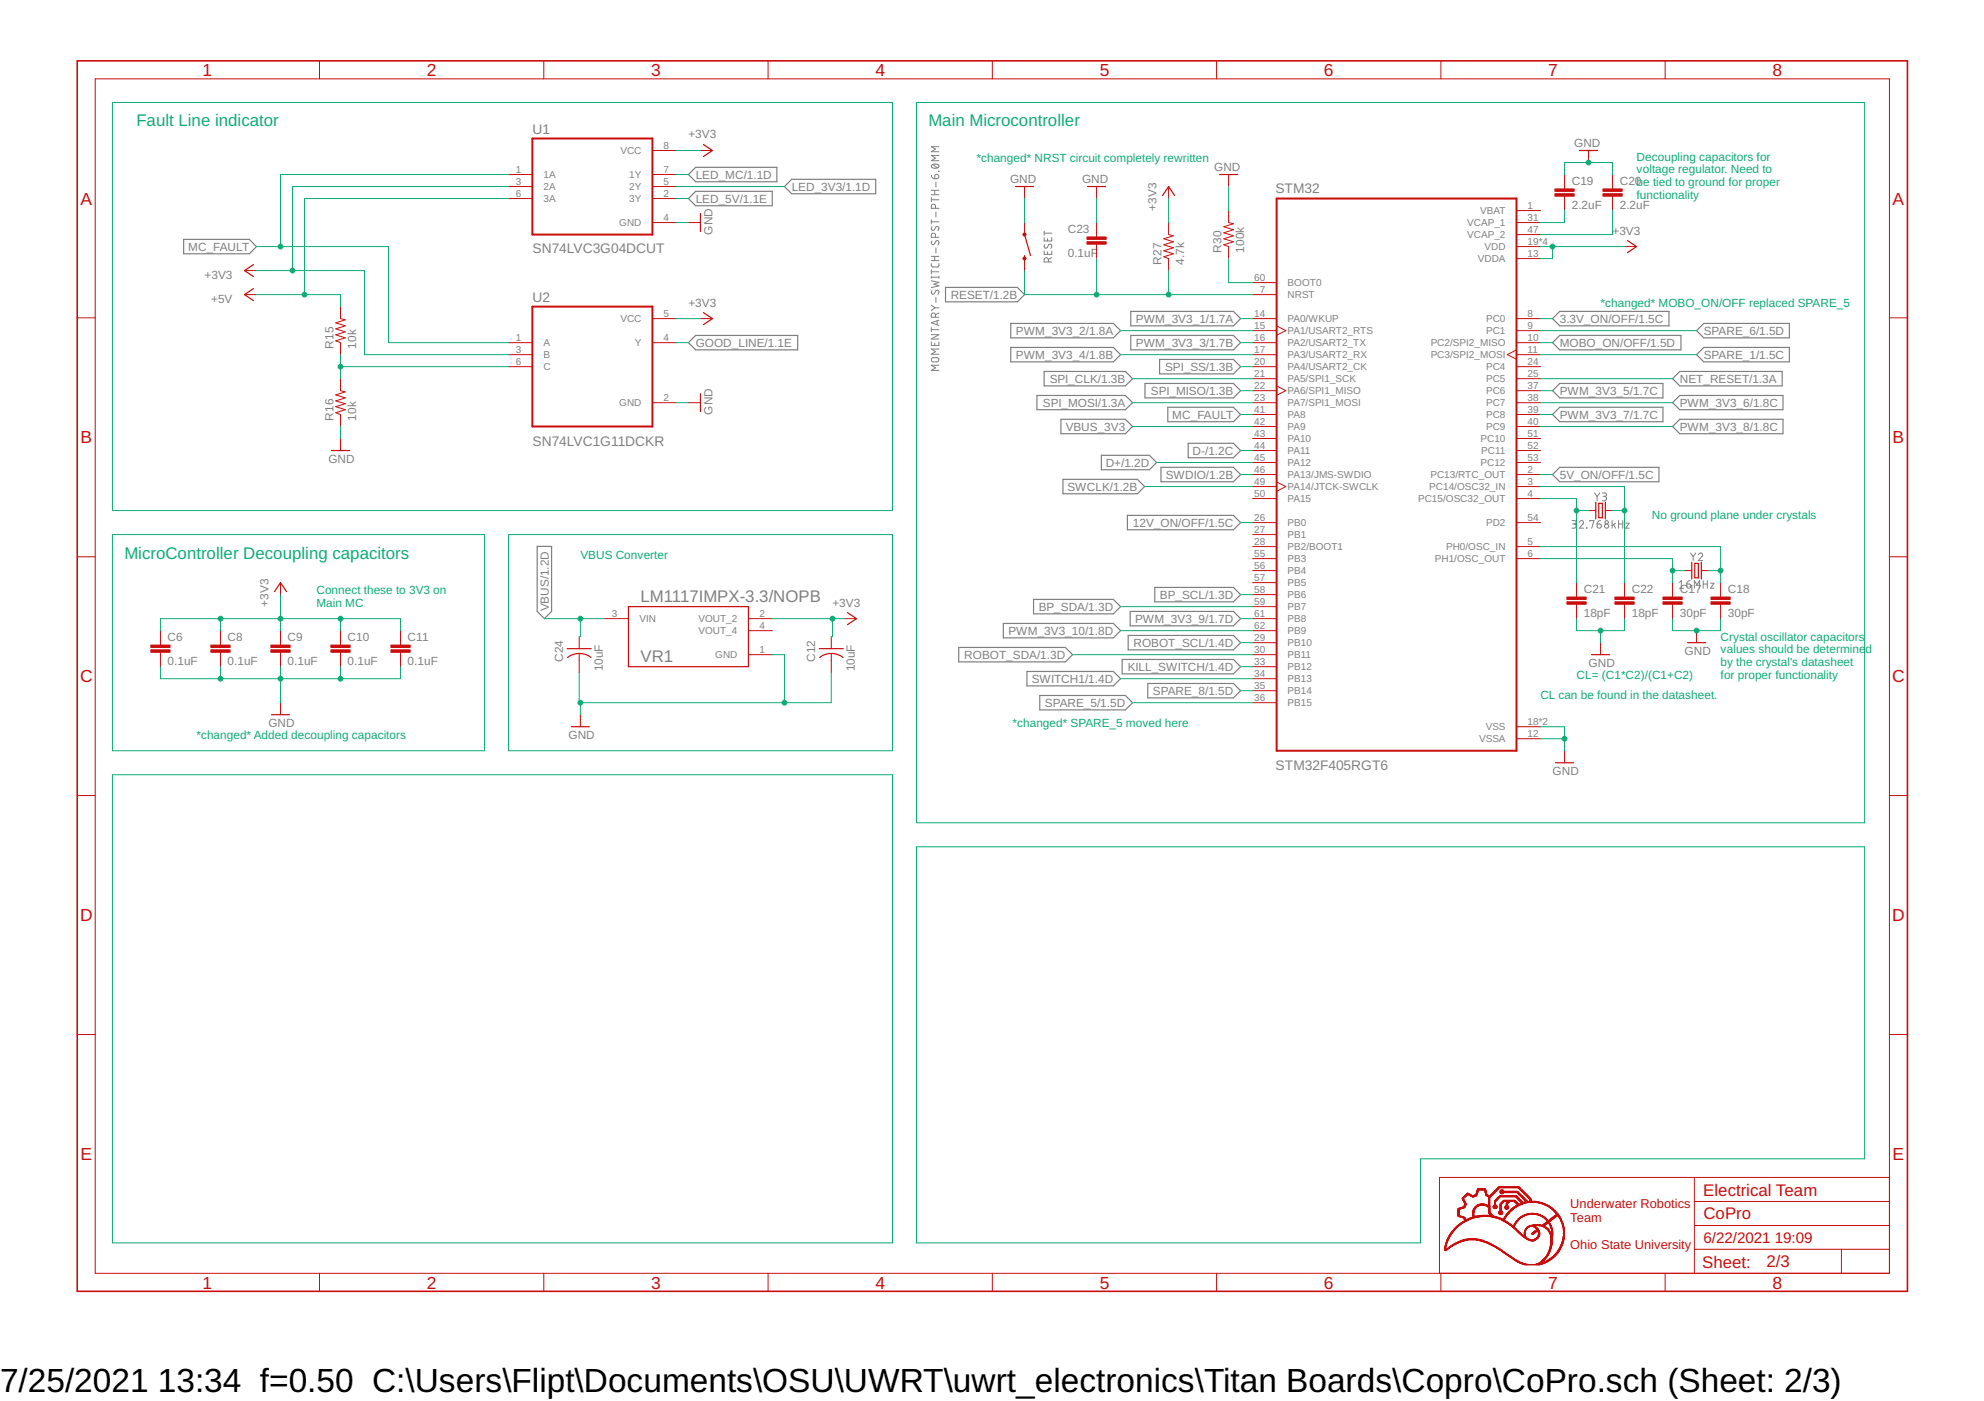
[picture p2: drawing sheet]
<svg xmlns="http://www.w3.org/2000/svg" width="210mm" height="148mm" viewBox="0 0 210 148" stroke-linecap="round" stroke-linejoin="round" font-family="sans-serif">
<defs><g id="words">
<g font-size="3.5">
<text x="0" y="147.2">7/25/2021</text>
<text x="16.7" y="147.2">13:34 f=0.50 C:\Users\Flipt\Documents\OSU\UWRT\uwrt_electronics\Titan Boards\Copro\CoPro.sch (Sheet: 2/3)</text>
</g>
<g font-size="1.8" fill="#c90d0c">
<text x="21.4" y="8.1">1</text>
<text x="45.2" y="8.1">2</text>
<text x="68.9" y="8.1">3</text>
<text x="92.6" y="8.1">4</text>
<text x="116.3" y="8.1">5</text>
<text x="140.1" y="8.1">6</text>
<text x="163.8" y="8.1">7</text>
<text x="187.5" y="8.1">8</text>
<text x="8.5" y="21.6">A</text>
<text x="200.2" y="21.6">A</text>
<text x="8.5" y="46.9">B</text>
<text x="200.2" y="46.9">B</text>
<text x="8.5" y="72.2">C</text>
<text x="200.2" y="72.2">C</text>
<text x="8.5" y="97.4">D</text>
<text x="200.2" y="97.4">D</text>
<text x="8.5" y="122.7">E</text>
<text x="200.2" y="122.7">E</text>
<text x="180.2" y="126.5">Electrical Team</text>
<text x="180.2" y="129">CoPro</text>
<text x="21.4" y="136.3">1</text>
<text x="45.2" y="136.3">2</text>
<text x="68.9" y="136.3">3</text>
<text x="92.6" y="136.3">4</text>
<text x="116.3" y="136.3">5</text>
<text x="140.1" y="136.3">6</text>
<text x="163.8" y="136.3">7</text>
<text x="180.1" y="134.1">Sheet:</text>
<text x="186.9" y="134">2/3</text>
<text x="187.5" y="136.3">8</text>
</g>
<g font-size="1.8" fill="#0dab76">
<text x="14.4" y="13.4">Fault Line indicator</text>
<text x="98.2" y="13.4">Main Microcontroller</text>
<text x="13.2" y="59.1">MicroController Decoupling capacitors</text>
</g>
<g font-size="1.8" fill="#808080">
<text x="67.8" y="63.6">LM1117IMPX-3.3/NOPB</text>
<text x="67.8" y="70">VR1</text>
</g>
<g font-size="1.6" fill="#c90d0c">
<text x="180.2" y="131.5">6/22/2021</text>
<text x="187.8" y="131.5">19:09</text>
</g>
<g font-size="1.5" fill="#808080">
<text x="56.3" y="14.1">U1</text>
<text x="134.9" y="20.4">STM32</text>
<text x="56.3" y="26.8">SN74LVC3G04DCUT</text>
<text x="56.3" y="31.9">U2</text>
<text x="56.3" y="47.1">SN74LVC1G11DCKR</text>
<text x="135" y="81.5">STM32F405RGT6</text>
</g>
<g font-size="1.4" fill="#c90d0c">
<text x="166.1" y="127.8">Underwater Robotics</text>
<text x="166.1" y="129.2">Team</text>
<text x="166.1" y="132.1">Ohio State University</text>
</g>
<g font-size="1.2" fill="#808080">
<text x="72.8" y="14.6">+3V3</text>
<text x="166.5" y="15.5">GND</text>
<text x="73.6" y="18.9">LED_MC/1.1D</text>
<text x="73.6" y="21.4">LED_5V/1.1E</text>
<text x="83.8" y="20.2">LED_3V3/1.1D</text>
<text x="106.9" y="19.3">GND</text>
<text x="114.5" y="19.3">GND</text>
<text x="122.4" y="22.3" transform="rotate(-90 122.4 22.3)">+3V3</text>
<text x="128.5" y="18.1">GND</text>
<text x="166.3" y="22.1">2.2uF</text>
<text x="166.3" y="19.5">C19</text>
<text x="171.4" y="22.1">2.2uF</text>
<text x="171.4" y="19.5">C20be tied to ground for proper</text>
<text x="19.9" y="26.5">MC_FAULT</text>
<text x="21.6" y="29.5">+3V3</text>
<text x="75.4" y="24.8" transform="rotate(-90 75.4 24.8)">GND</text>
<text x="113" y="27.2">0.1uF</text>
<text x="113" y="24.6">C23</text>
<text x="122.9" y="28" transform="rotate(-90 122.9 28)">R27</text>
<text x="125.3" y="28" transform="rotate(-90 125.3 28)">4.7k</text>
<text x="129.2" y="26.7" transform="rotate(-90 129.2 26.7)">R30</text>
<text x="131.6" y="26.7" transform="rotate(-90 131.6 26.7)">100k</text>
<text x="170.6" y="24.8">+3V3</text>
<text x="22.3" y="32">+5V</text>
<text x="72.8" y="32.4">+3V3</text>
<text x="100.6" y="31.6">RESET/1.2B</text>
<text x="107.5" y="35.4">PWM_3V3_2/1.8A</text>
<text x="120.2" y="34.1">PWM_3V3_1/1.7A</text>
<text x="165" y="34.1">3.3V_ON/OFF/1.5C</text>
<text x="180.3" y="35.4">SPARE_6/1.5D</text>
<text x="35.3" y="36.9" transform="rotate(-90 35.3 36.9)">R15</text>
<text x="37.7" y="36.9" transform="rotate(-90 37.7 36.9)">10k</text>
<text x="73.6" y="36.7">GOOD_LINE/1.1E</text>
<text x="107.5" y="37.9">PWM_3V3_4/1.8B</text>
<text x="111.1" y="40.5">SPI_CLK/1.3B</text>
<text x="120.2" y="36.7">PWM_3V3_3/1.7B</text>
<text x="121.8" y="41.8">SPI_MISO/1.3B</text>
<text x="123.3" y="39.2">SPI_SS/1.3B</text>
<text x="165" y="41.8">PWM_3V3_5/1.7C</text>
<text x="165" y="36.7">MOBO_ON/OFF/1.5D</text>
<text x="177.7" y="40.5">NET_RESET/1.3A</text>
<text x="180.3" y="37.9">SPARE_1/1.5C</text>
<text x="35.3" y="44.5" transform="rotate(-90 35.3 44.5)">R16</text>
<text x="37.7" y="44.5" transform="rotate(-90 37.7 44.5)">10k</text>
<text x="75.4" y="43.8" transform="rotate(-90 75.4 43.8)">GND</text>
<text x="110.3" y="43">SPI_MOSI/1.3A</text>
<text x="112.8" y="45.6">VBUS_3V3</text>
<text x="124" y="44.3">MC_FAULT</text>
<text x="165" y="44.3">PWM_3V3_7/1.7C</text>
<text x="177.7" y="43">PWM_3V3_6/1.8C</text>
<text x="177.7" y="45.6">PWM_3V3_8/1.8C</text>
<text x="34.7" y="48.9">GND</text>
<text x="112.9" y="51.9">SWCLK/1.2B</text>
<text x="117" y="49.4">D+/1.2D</text>
<text x="123.3" y="50.6">SWDIO/1.2B</text>
<text x="126.2" y="48.1">D-/1.2C</text>
<text x="165" y="50.6">5V_ON/OFF/1.5C</text>
<text x="119.9" y="55.7">12V_ON/OFF/1.5C</text>
<text x="28.4" y="64.2" transform="rotate(-90 28.4 64.2)">+3V3</text>
<text x="58" y="64.7" transform="rotate(-90 58 64.7)">VBUS/1.2D</text>
<text x="88.1" y="64.2">+3V3</text>
<text x="109.9" y="64.6">BP_SDA/1.3D</text>
<text x="120.1" y="65.9">PWM_3V3_9/1.7D</text>
<text x="122.7" y="63.3">BP_SCL/1.3D</text>
<text x="167.6" y="65.2">18pF</text>
<text x="167.6" y="62.7">C21</text>
<text x="172.6" y="65.2">18pF</text>
<text x="172.6" y="62.7">C22</text>
<text x="177.7" y="65.2">30pF</text>
<text x="177.7" y="62.7">C17</text>
<text x="182.8" y="65.2">30pF</text>
<text x="182.8" y="62.7">C18</text>
<text x="17.7" y="70.3">0.1uF</text>
<text x="17.7" y="67.8">C6</text>
<text x="24.1" y="70.3">0.1uF</text>
<text x="24.1" y="67.8">C8</text>
<text x="30.4" y="70.3">0.1uF</text>
<text x="30.4" y="67.8">C9</text>
<text x="36.8" y="70.3">0.1uF</text>
<text x="36.8" y="67.8">C10</text>
<text x="43.1" y="70.3">0.1uF</text>
<text x="43.1" y="67.8">C11</text>
<text x="59.6" y="70" transform="rotate(-90 59.6 70)">C24</text>
<text x="63.8" y="71" transform="rotate(-90 63.8 71)">10uF</text>
<text x="86.2" y="70" transform="rotate(-90 86.2 70)">C12</text>
<text x="90.4" y="71" transform="rotate(-90 90.4 71)">10uF</text>
<text x="102" y="69.7">ROBOT_SDA/1.3D</text>
<text x="106.7" y="67.1">PWM_3V3_10/1.8D</text>
<text x="119.3" y="71">KILL_SWITCH/1.4D</text>
<text x="119.9" y="68.4">ROBOT_SCL/1.4D</text>
<text x="168.1" y="70.5">GND</text>
<text x="178.2" y="69.2">GND</text>
<text x="28.4" y="76.9">GND</text>
<text x="109.2" y="72.2">SWITCH1/1.4D</text>
<text x="110.5" y="74.8">SPARE_5/1.5D</text>
<text x="122" y="73.5">SPARE_8/1.5D</text>
<text x="60.1" y="78.1">GND</text>
<text x="164.3" y="81.9">GND</text>
</g>
<g font-size="1.2" fill="#0dab76">
<text x="103.3" y="17.2">*changed* NRST circuit completely rewritten</text>
<text x="173.1" y="17">Decoupling capacitors for</text>
<text x="173.1" y="18.3">voltage regulator. Need to</text>
<text x="173.1" y="21">functionality</text>
<text x="169.3" y="32.4">*changed* MOBO_ON/OFF replaced SPARE_5</text>
<text x="61.4" y="59.1">VBUS Converter</text>
<text x="174.8" y="54.9">No ground plane under crystals</text>
<text x="33.5" y="62.8">Connect these to 3V3 on</text>
<text x="33.5" y="64.2">Main MC</text>
<text x="166.8" y="71.8">CL= (C1*C2)/(C1+C2)</text>
<text x="182" y="67.8">Crystal oscillator capacitors</text>
<text x="182" y="69.1">values should be determine</text>
<text x="182" y="70.4">by the crystal's datasheet</text>
<text x="182" y="71.8">for proper functionality</text>
<text x="197.4" y="69.1">d</text>
<text x="107.1" y="76.9">*changed* SPARE_5 moved here</text>
<text x="163" y="73.9">CL can be found in the datasheet.</text>
<text x="20.8" y="78.1">*changed* Added decoupling capacitors</text>
</g>
<g font-size="1.1" fill="#808080">
<text x="65.6" y="16.3">VCC</text>
<text x="70.2" y="15.7">8</text>
<text x="54.6" y="18.3">1</text>
<text x="54.6" y="19.5">3</text>
<text x="54.6" y="20.8">6</text>
<text x="57.5" y="18.8">1A</text>
<text x="57.5" y="20.1">2A</text>
<text x="57.5" y="21.4">3A</text>
<text x="65.5" y="23.9">GND</text>
<text x="66.6" y="18.8">1Y</text>
<text x="66.6" y="20.1">2Y</text>
<text x="66.6" y="21.4">3Y</text>
<text x="70.2" y="18.3">7</text>
<text x="70.2" y="19.5">5</text>
<text x="70.2" y="20.8">2</text>
<text x="70.2" y="23.4">4</text>
<text x="155.2" y="23.9">VCAP_1</text>
<text x="156.6" y="22.6">VBAT</text>
<text x="161.6" y="22.1">1</text>
<text x="161.6" y="23.4">31</text>
<text x="132.7" y="29.7">60</text>
<text x="155.2" y="25.2">VCAP_2</text>
<text x="156.4" y="27.7">VDDA</text>
<text x="157.1" y="26.5">VDD</text>
<text x="161.6" y="25.9">19*4</text>
<text x="161.6" y="27.2">13</text>
<text x="161.6" y="24.6">47</text>
<text x="65.6" y="34.1">VCC</text>
<text x="70.2" y="33.5">5</text>
<text x="132.7" y="33.5">14</text>
<text x="132.7" y="34.8">15</text>
<text x="133.3" y="31">7</text>
<text x="136.2" y="30.3">BOOT0</text>
<text x="136.2" y="31.5">NRST</text>
<text x="136.2" y="34.1">PA0/WKUP</text>
<text x="136.2" y="35.3">PA1/USART2_RTS</text>
<text x="157.2" y="34.1">PC0</text>
<text x="157.2" y="35.3">PC1</text>
<text x="161.6" y="33.5">8</text>
<text x="161.6" y="34.8">9</text>
<text x="54.6" y="36.1">1</text>
<text x="54.6" y="37.3">3</text>
<text x="54.6" y="38.6">6</text>
<text x="57.5" y="36.6">A</text>
<text x="57.5" y="37.9">B</text>
<text x="57.5" y="39.1">C</text>
<text x="67.2" y="36.6">Y</text>
<text x="70.2" y="36.1">4</text>
<text x="132.7" y="36.1">16</text>
<text x="132.7" y="37.3">17</text>
<text x="132.7" y="38.6">20</text>
<text x="132.7" y="39.9">21</text>
<text x="132.7" y="41.1">22</text>
<text x="136.2" y="36.6">PA2/USART2_TX</text>
<text x="136.2" y="37.9">PA3/USART2_RX</text>
<text x="136.2" y="39.1">PA4/USART2_CK</text>
<text x="136.2" y="40.4">PA5/SPI1_SCK</text>
<text x="136.2" y="41.7">PA6/SPI1_MISO</text>
<text x="151.4" y="36.6">PC2/SPI2_MISO</text>
<text x="151.4" y="37.9">PC3/SPI2_MOSI</text>
<text x="157.2" y="39.1">PC4</text>
<text x="157.2" y="40.4">PC5</text>
<text x="157.2" y="41.7">PC6</text>
<text x="161.6" y="36.1">10</text>
<text x="161.6" y="37.3">11</text>
<text x="161.6" y="38.6">24</text>
<text x="161.6" y="39.9">25</text>
<text x="161.6" y="41.1">37</text>
<text x="65.5" y="43">GND</text>
<text x="70.2" y="42.4">2</text>
<text x="132.7" y="46.2">43</text>
<text x="132.7" y="47.5">44</text>
<text x="132.7" y="42.4">23</text>
<text x="132.7" y="43.7">41</text>
<text x="132.7" y="44.9">42</text>
<text x="136.2" y="46.8">PA10</text>
<text x="136.2" y="43">PA7/SPI1_MOSI</text>
<text x="136.2" y="44.2">PA8</text>
<text x="136.2" y="45.5">PA9</text>
<text x="156.6" y="46.8">PC10</text>
<text x="157.2" y="43">PC7</text>
<text x="157.2" y="44.2">PC8</text>
<text x="157.2" y="45.5">PC9</text>
<text x="161.6" y="46.2">51</text>
<text x="161.6" y="47.5">52</text>
<text x="161.6" y="42.4">38</text>
<text x="161.6" y="43.7">39</text>
<text x="161.6" y="44.9">40</text>
<text x="132.7" y="48.7">45</text>
<text x="132.7" y="50">46</text>
<text x="132.7" y="51.3">49</text>
<text x="132.7" y="52.6">50</text>
<text x="136.2" y="48">PA11</text>
<text x="136.2" y="49.3">PA12</text>
<text x="136.2" y="50.6">PA13/JMS-SWDIO</text>
<text x="136.2" y="51.8">PA14/JTCK-SWCLK</text>
<text x="136.2" y="53.1">PA15</text>
<text x="150" y="53.1">PC15/OSC32_OUT</text>
<text x="151.2" y="51.8">PC14/OSC32_IN</text>
<text x="151.3" y="50.6">PC13/RTC_OUT</text>
<text x="156.6" y="49.3">PC12</text>
<text x="156.7" y="48">PC11</text>
<text x="161.6" y="48.7">53</text>
<text x="161.6" y="50">2</text>
<text x="161.6" y="51.3">3</text>
<text x="161.6" y="52.6">4</text>
<text x="132.7" y="55.1">26</text>
<text x="132.7" y="56.4">27</text>
<text x="132.7" y="57.6">28</text>
<text x="132.7" y="58.9">55</text>
<text x="136.2" y="55.7">PB0</text>
<text x="136.2" y="56.9">PB1</text>
<text x="136.2" y="58.2">PB2/BOOT1</text>
<text x="136.2" y="59.5">PB3</text>
<text x="151.8" y="59.5">PH1/OSC_OUT</text>
<text x="153" y="58.2">PH0/OSC_IN</text>
<text x="157.2" y="55.7">PD2</text>
<text x="161.6" y="55.1">54</text>
<text x="161.6" y="57.6">5</text>
<text x="161.6" y="58.9">6</text>
<text x="64.7" y="65.3">3</text>
<text x="67.7" y="65.8">VIN</text>
<text x="73.9" y="65.8">VOUT_2</text>
<text x="80.4" y="65.3">2</text>
<text x="132.7" y="60.2">56</text>
<text x="132.7" y="61.4">57</text>
<text x="132.7" y="62.7">58</text>
<text x="132.7" y="64">59</text>
<text x="132.7" y="65.3">61</text>
<text x="136.2" y="60.7">PB4</text>
<text x="136.2" y="62">PB5</text>
<text x="136.2" y="63.3">PB6</text>
<text x="136.2" y="64.5">PB7</text>
<text x="136.2" y="65.8">PB8</text>
<text x="73.9" y="67.1">VOUT_4</text>
<text x="75.7" y="69.6">GND</text>
<text x="80.4" y="69.1">1</text>
<text x="80.4" y="66.5">4</text>
<text x="132.7" y="67.8">29</text>
<text x="132.7" y="69.1">30</text>
<text x="132.7" y="70.3">33</text>
<text x="132.7" y="71.6">34</text>
<text x="132.7" y="66.5">62</text>
<text x="136.2" y="68.3">PB10</text>
<text x="136.2" y="69.6">PB11</text>
<text x="136.2" y="70.9">PB12</text>
<text x="136.2" y="67.1">PB9</text>
<text x="132.7" y="72.9">35</text>
<text x="132.7" y="74.1">36</text>
<text x="136.2" y="72.2">PB13</text>
<text x="136.2" y="73.4">PB14</text>
<text x="136.2" y="74.7">PB15</text>
<text x="157.2" y="77.2">VSS</text>
<text x="161.6" y="76.7">18*2</text>
<text x="161.6" y="77.9">12</text>
<text x="156.5" y="78.5">VSSA</text>
</g>
</g></defs>
<g fill="none" stroke="#808080" stroke-width=".11">
<path d="M98.5 18.5a.36 .36 0 0 0 .4 .4M98.6 17.5l.2-.1h.3l.2 .2a.46 .46 0 0 1-.8 0zM98.7 17.4l.5 .4M98.9 18.5a.23 .23 0 0 1 .4 .1 .23 .23 0 0 1-.2 .3h-.2zM99 19.2v.6M99.3 18.1h.1M99.3 16.4h-.8l.5 .3-.5 .3h.8M99.3 15.5h-.8l.5 .3-.5 .2h.8M98.5 27.9l.1 .3h.1h.6v-.3M98.5 36.2v.3h.8v-.3M98.5 20.9v.4M98.5 23.2v.5"/>
<path d="M98.5 28.5v.5M98.5 29.2v.2M98.5 34.6v.5M98.5 35.4h.8l-.8 .5h.8M98.5 34.9h.8M98.5 32.3l.4 .3M98.5 29.7l.8 .2-.5 .2 .5 .1-.8 .2M98.5 29.3h.8M98.5 28.7h.8M98.5 27.6h.8M98.5 27.1h.8M98.5 23.5h.8"/>
<path d="M98.5 21.1h.8M98.5 20.6h.8M98.5 20.1h.8M98.6 30.7v.1a.19 .19 0 0 0 0 .3 .19 .19 0 0 0 .3-.1l.2-.3h.2a.27 .27 0 0 1-.1 .4M98.6 25.5v.3l.1 .1 .2-.1 .2-.3h.2a.3 .3 0 0 1-.1 .4M98.6 24v.3l.1 .1 .2-.1 .2-.3h.2a.28 .28 0 0 1-.1 .4M98.6 37.8a.65 .65 0 0 1 .7 .1v.3a.65 .65 0 0 1-.7 0 .24 .24 0 0 1 0-.4zM98.9 20.1v.5M98.9 27.1v.5M98.9 36.3v.2M98.9 32.6l-.4 .2M98.9 32.6h.4"/>
<path d="M99 33.5v-.2a.22 .22 0 0 0-.2-.2 .22 .22 0 0 0-.3 .2v.2h.8M99 25.1v-.2a.22 .22 0 0 0-.2-.2 .22 .22 0 0 0-.3 .2v.2h.8M99 22v-.3a.23 .23 0 0 0-.3-.1 .23 .23 0 0 0-.2 .2v.2h.8M99 22.4v.5M99 26.2v.6M99 31.5v.5M99.1 33.9v.4M99.3 38.6h-.8l.5 .3-.5 .3h.8M99.3 36.9h-.8l.5 .3-.5 .3h.8M99.3 29.2v.2M99.3 33.9l-.8 .2 .8 .3M99.3 33.1l-.3 .2"/>
<path d="M110.5 24.4v.5M110.5 25.1v.4h.8v-.4M110.5 26.5v.4h.8v-.4M110.5 24.7h.8M110.5 25.9v.3h.1h.2l.2-.4h.2a.28 .28 0 0 1 0 .5M110.8 25.2v.3M110.8 26.6v.3M110.9 27.7v-.2a.22 .22 0 0 0-.2-.2 .22 .22 0 0 0-.2 .1v.3h.8M111.3 27.2l-.4 .2M166.3 55.1h.4v.3h-.3M166.5 55.4l.1 .1a.22 .22 0 0 1 .1 .2 .22 .22 0 0 1-.2 .2h-.2M167.1 55.2a.22 .22 0 0 1 .3-.2 .22 .22 0 0 1 .1 .4l-.4 .5h.4"/>
<path d="M167.9 55.9h.1M168.2 55.1h.4l-.2 .8M168.7 52.1l.3 .4M169 55.4h.2a.23 .23 0 0 1 .2 .3 .23 .23 0 0 1-.2 .2 .23 .23 0 0 1-.2-.3zM169 52.5v.5M169.2 52.1l-.2 .4M169.3 55.1a.36 .36 0 0 0-.3 .3M169.5 52.1l.4 .1v.3h-.3M169.8 52.5a.23 .23 0 0 1 .2 .2 .23 .23 0 0 1-.2 .3h-.3M170.6 55.1v.8M170.7 55.5l.2 .4M170.9 55.3l-.3 .3"/>
<path d="M171.2 55.4h.5M171.2 55.1v.8M171.7 55.1v.8M172 55.3h.4l-.4 .6h.4M178.9 58.5l.2 .4M179.1 58.9v.4M179.4 58.5l-.3 .4M179.7 58.7a.22 .22 0 0 1 .3-.2 .22 .22 0 0 1 .1 .3l-.4 .5h.4M177.7 61.6l.2-.2v.8M177.7 62.2h.4M178.5 61.8h.2a.22 .22 0 0 1 .2 .2 .22 .22 0 0 1-.2 .2 .22 .22 0 0 1-.2-.2zM178.8 61.4a.36 .36 0 0 0-.3 .4"/>
<path d="M179.3 62.2v-.8l.2 .4 .3-.4v.8M180.2 61.8h.4M180.2 61.4v.8M180.6 61.4v.8M181 61.7h.3l-.3 .5h.3"/>
<circle cx="170" cy="55.2" r=".18"/>
<circle cx="170" cy="55.6" r=".22"/>
</g>
<g fill="none" stroke="#808080" stroke-width=".13">
<path d="M72.8 18.5l.8-.8h8.6v1.5h-8.6zM83 19.7l.8-.7h8.8v1.5h-8.8zM19.4 25.3h7l.7 .8-.7 .7h-7zM72.8 36.2l.8-.7h10.8v1.5h-10.8zM72.8 21l.8-.8h8.1v1.6h-8.1zM100 30.4h7.6l.8 .8-.8 .7h-7.6zM106.9 36.7h10.9l.8 .8-.8 .8h-10.9zM106.9 34.2h10.9l.8 .8-.8 .7h-10.9zM110.5 39.3h8.6l.7 .7-.7 .8h-8.6zM119.6 32.9h10.9l.8 .8-.8 .8h-10.9zM119.6 35.5h10.9l.8 .7-.8 .8h-10.9zM122.7 38h7.8l.8 .8-.8 .7h-7.8z"/>
<path d="M164.3 33.7l.7-.8h11.6v1.6h-11.6zM165 35.5h12.8v1.5h-12.8l-.7-.8zM179.5 37.5l.8-.8h9v1.6h-9zM179.5 35l.8-.8h9v1.5h-9zM56.8 57.8h1.6v6.9l-.8 .7-.8-.7zM109.7 41.8h9.4l.7 .8-.7 .7h-9.4zM112.2 44.3h6.9l.7 .8-.7 .8h-6.9zM112.5 50.7h7.8l.8 .8-.8 .7h-7.8zM116.5 48.2h5.1l.8 .7-.8 .8h-5.1zM119.3 54.5h11.2l.8 .8-.8 .7h-11.2zM121.1 40.6h9.4l.8 .7-.8 .8h-9.4zM122.8 49.4h7.7l.8 .8-.8 .7h-7.7z"/>
<path d="M123.5 43.1h7l.8 .7-.8 .8h-7zM125.7 46.9h4.8l.8 .7-.8 .8h-4.8zM164.3 50.2l.7-.8h10.5v1.5h-10.5zM164.3 41.3l.7-.7h10.9v1.5h-10.9zM164.3 43.8l.7-.7h10.9v1.5h-10.9zM177 45.1l.7-.8h10.9v1.6h-10.9zM177 40l.7-.7h10.9v1.5h-10.9zM177 42.6l.7-.8h10.9v1.5h-10.9zM101.4 68.5h11.3l.8 .7-.8 .8h-11.3zM106.2 65.9h11.6l.8 .8-.8 .8h-11.6zM108.6 71h9.2l.8 .8-.8 .7h-9.2zM109.3 63.4h8.5l.8 .8-.8 .7h-8.5z"/>
<path d="M110 73.6h9.1l.7 .7-.7 .8h-9.1zM118.7 69.7h11.8l.8 .8-.8 .8h-11.8zM119.4 67.2h11.1l.8 .8-.8 .7h-11.1zM119.6 64.7h10.9l.8 .7-.8 .8h-10.9zM121.4 72.3h9.1l.8 .7-.8 .8h-9.1zM122.2 62.1h8.3l.8 .8-.8 .7h-8.3z"/>
</g>
<g fill="#c90d0c" stroke="#c90d0c" stroke-width=".11">
<path d="M161.3 133.7l1.6 .1z"/>
<path d="M161.2 133.7l.5 .1z"/>
<path d="M162.3 133.7l.7 .1z"/>
<path d="M161.1 133.7h.4z"/>
<path d="M162.5 133.7h.5z"/>
<path d="M162.5 133.7h.6z"/>
<path d="M161.1 133.6l.3 .1z"/>
<path d="M162.6 133.6l.6 .1z"/>
<path d="M161 133.6l.3 .1z"/>
<path d="M162.7 133.6l.5 .1z"/>
<path d="M160.9 133.6h.3z"/>
<path d="M162.7 133.6h.6z"/>
<path d="M160.9 133.6h.2z"/>
<path d="M162.8 133.6h.6z"/>
<path d="M160.8 133.6h.3z"/>
<path d="M162.8 133.6h.3z"/>
<path d="M163.1 133.6h.3z"/>
<path d="M160.8 133.5l.2 .1z"/>
<path d="M162.9 133.5l.2 .1z"/>
<path d="M163.2 133.5l.3 .1z"/>
<path d="M160.7 133.5l.3 .1z"/>
<path d="M163.3 133.5l.2 .1z"/>
<path d="M160.7 133.5h.2z"/>
<path d="M162.9 133.5h.2z"/>
<path d="M163.3 133.5h.3z"/>
<path d="M160.6 133.5h.3z"/>
<path d="M162.9 133.5h.3z"/>
<path d="M160.6 133.5h.2z"/>
<path d="M163 133.5h.2z"/>
<path d="M163.4 133.5h.2z"/>
<path d="M160.5 133.4l.3 .1z"/>
<path d="M163 133.4l.2 .1z"/>
<path d="M163.4 133.4l.3 .1z"/>
<path d="M160.5 133.4l.2 .1z"/>
<path d="M163.5 133.4l.2 .1z"/>
<path d="M160.5 133.4h.2z"/>
<path d="M163.1 133.4h.1z"/>
<path d="M163.5 133.4h.3z"/>
<path d="M160.4 133.3l.2 .1z"/>
<path d="M163.1 133.3l.2 .1z"/>
<path d="M163.6 133.3l.2 .1z"/>
<path d="M163.6 133.3l.3 .1z"/>
<path d="M160.4 133.3h.1z"/>
<path d="M163.1 133.3h.2z"/>
<path d="M163.7 133.3h.2z"/>
<path d="M160.3 133.3h.2z"/>
<path d="M163.2 133.3h.1z"/>
<path d="M160.3 133.2l.1 .1z"/>
<path d="M163.2 133.2l.2 .1z"/>
<path d="M163.8 133.2l.2 .1z"/>
<path d="M160.2 133.2l.2 .1z"/>
<path d="M163.3 133.2l.1 .1z"/>
<path d="M160.2 133.2h.1z"/>
<path d="M163.2 133.2h.2z"/>
<path d="M163.8 133.2h.2z"/>
<path d="M163.3 133.2h.1z"/>
<path d="M163.9 133.2h.2z"/>
<path d="M160.1 133.2h.2z"/>
<path d="M160.1 133.1l.2 .1z"/>
<path d="M163.3 133.1l.2 .1z"/>
<path d="M163.9 133.1l.2 .1z"/>
<path d="M160.1 133.1l.1 .1z"/>
<path d="M164 133.1l.2 .1z"/>
<path d="M160 133.1h.2z"/>
<path d="M163.4 133.1h.1z"/>
<path d="M164 133.1h.2z"/>
<path d="M160 133.1h.1z"/>
<path d="M163.4 133.1h.2z"/>
<path d="M164 133.1h.3z"/>
<path d="M160 133l.1 .1z"/>
<path d="M163.4 133l.2 .1z"/>
<path d="M164.1 133l.2 .1z"/>
<path d="M159.9 133l.2 .1z"/>
<path d="M159.9 133h.1z"/>
<path d="M163.5 133h.1z"/>
<path d="M164.2 133h.1z"/>
<path d="M164.2 133h.2z"/>
<path d="M159.8 132.9l.2 .1z"/>
<path d="M163.5 132.9l.1 .1z"/>
<path d="M164.2 132.9l.2 .1z"/>
<path d="M159.8 132.9l.1 .1z"/>
<path d="M159.7 132.9h.2z"/>
<path d="M163.5 132.9h.2z"/>
<path d="M164.3 132.9h.1z"/>
<path d="M163.6 132.9h.1z"/>
<path d="M164.3 132.9h.2z"/>
<path d="M159.7 132.8l.1 .1z"/>
<path d="M163.6 132.8l.1 .1z"/>
<path d="M164.3 132.8l.2 .1z"/>
<path d="M159.6 132.8l.2 .1z"/>
<path d="M164.4 132.8l.1 .1z"/>
<path d="M159.6 132.8h.1z"/>
<path d="M163.6 132.8h.1z"/>
<path d="M164.4 132.8h.1z"/>
<path d="M163.6 132.8h.2z"/>
<path d="M159.5 132.8h.2z"/>
<path d="M164.4 132.8h.2z"/>
<path d="M159.5 132.7l.1 .1z"/>
<path d="M163.7 132.7l.1 .1z"/>
<path d="M164.4 132.7l.2 .1z"/>
<path d="M159.4 132.7h.2z"/>
<path d="M163.7 132.7h.1z"/>
<path d="M164.5 132.7h.1z"/>
<path d="M159.4 132.7h.1z"/>
<path d="M164.5 132.7h.2z"/>
<path d="M159.3 132.6l.2 .1z"/>
<path d="M163.7 132.6l.1 .1z"/>
<path d="M164.5 132.6l.2 .1z"/>
<path d="M159.3 132.6l.1 .1z"/>
<path d="M163.7 132.6l.2 .1z"/>
<path d="M159.3 132.6h.1z"/>
<path d="M163.7 132.6h.2z"/>
<path d="M164.5 132.6h.2z"/>
<path d="M164.6 132.6h.2z"/>
<path d="M159.2 132.5l.1 .1z"/>
<path d="M163.8 132.5l.1 .1z"/>
<path d="M164.6 132.5l.2 .1z"/>
<path d="M159.1 132.5h.2z"/>
<path d="M163.8 132.5h.1z"/>
<path d="M164.6 132.5h.2z"/>
<path d="M164.7 132.5h.1z"/>
<path d="M159.1 132.5h.1z"/>
<path d="M159 132.4l.2 .1z"/>
<path d="M163.8 132.4l.1 .1z"/>
<path d="M164.7 132.4l.2 .1z"/>
<path d="M163.8 132.4l.2 .1z"/>
<path d="M159 132.4h.1z"/>
<path d="M163.8 132.4h.2z"/>
<path d="M164.7 132.4h.2z"/>
<path d="M158.9 132.4h.2z"/>
<path d="M163.9 132.4h.1z"/>
<path d="M164.8 132.4h.1z"/>
<path d="M158.9 132.3l.1 .1z"/>
<path d="M163.9 132.3l.1 .1z"/>
<path d="M164.8 132.3l.1 .1z"/>
<path d="M158.9 132.3h.1z"/>
<path d="M163.9 132.3h.1z"/>
<path d="M164.8 132.3h.2z"/>
<path d="M158.8 132.2l.1 .1z"/>
<path d="M163.9 132.2l.1 .1z"/>
<path d="M164.8 132.2l.2 .1z"/>
<path d="M152.9 132.2l.1 .1z"/>
<path d="M152.9 132.2h.1z"/>
<path d="M158.7 132.2h.2z"/>
<path d="M163.9 132.2h.1z"/>
<path d="M164.9 132.2h.1z"/>
<path d="M152.8 132.2h.3z"/>
<path d="M158.7 132.2h.1z"/>
<path d="M152.8 132.1l.1 .1z"/>
<path d="M153 132.1l.1 .1z"/>
<path d="M158.7 132.1l.1 .1z"/>
<path d="M163.9 132.1l.1 .1z"/>
<path d="M164.9 132.1l.2 .1z"/>
<path d="M158.6 132.1l.1 .1z"/>
<path d="M164.9 132.1l.1 .1z"/>
<path d="M152.8 132.1h.1z"/>
<path d="M153 132.1h.1z"/>
<path d="M158.6 132.1h.1z"/>
<path d="M163.9 132.1h.2z"/>
<path d="M164.9 132.1h.2z"/>
<path d="M153.1 132.1h.1z"/>
<path d="M158.5 132.1h.2z"/>
<path d="M164 132.1h.1z"/>
<path d="M165 132.1h.1z"/>
<path d="M152.8 132l.1 .1z"/>
<path d="M153.1 132l.1 .1z"/>
<path d="M158.5 132l.1 .1z"/>
<path d="M164 132l.1 .1z"/>
<path d="M165 132l.1 .1z"/>
<path d="M153.1 132l.2 .1z"/>
<path d="M158.4 132l.2 .1z"/>
<path d="M152.8 132h.1z"/>
<path d="M153.2 132h.1z"/>
<path d="M158.4 132h.1z"/>
<path d="M164 132h.1z"/>
<path d="M165 132h.1z"/>
<path d="M158.3 132h.2z"/>
<path d="M152.9 132h.1z"/>
<path d="M153.2 132h.2z"/>
<path d="M152.9 131.9l.1 .1z"/>
<path d="M153.2 131.9l.2 .1z"/>
<path d="M158.3 131.9l.1 .1z"/>
<path d="M164 131.9l.1 .1z"/>
<path d="M165 131.9l.1 .1z"/>
<path d="M153.3 131.9l.1 .1z"/>
<path d="M165 131.9l.2 .1z"/>
<path d="M152.9 131.9h.1z"/>
<path d="M153.3 131.9h.1z"/>
<path d="M158.2 131.9h.2z"/>
<path d="M164 131.9h.1z"/>
<path d="M165 131.9h.2z"/>
<path d="M153.3 131.9h.2z"/>
<path d="M165.1 131.9h.1z"/>
<path d="M152.9 131.8l.1 .1z"/>
<path d="M153.4 131.8l.1 .1z"/>
<path d="M158.2 131.8l.1 .1z"/>
<path d="M164 131.8l.1 .1z"/>
<path d="M165.1 131.8l.1 .1z"/>
<path d="M158.1 131.8l.2 .1z"/>
<path d="M152.9 131.8h.1z"/>
<path d="M153.4 131.8h.2z"/>
<path d="M158.1 131.8h.1z"/>
<path d="M164 131.8h.1z"/>
<path d="M165.1 131.8h.1z"/>
<path d="M158 131.8h.2z"/>
<path d="M153.5 131.8h.1z"/>
<path d="M152.9 131.7l.1 .1z"/>
<path d="M153.5 131.7l.2 .1z"/>
<path d="M157.9 131.7l.2 .1z"/>
<path d="M164 131.7l.1 .1z"/>
<path d="M165.1 131.7l.1 .1z"/>
<path d="M164 131.7l.2 .1z"/>
<path d="M152.9 131.7h.1z"/>
<path d="M153.6 131.7h.1z"/>
<path d="M157.9 131.7h.2z"/>
<path d="M164 131.7h.2z"/>
<path d="M165.1 131.7h.2z"/>
<path d="M153.6 131.7h.2z"/>
<path d="M157.8 131.7h.2z"/>
<path d="M152.9 131.6l.1 .1z"/>
<path d="M153.7 131.6l.1 .1z"/>
<path d="M157.8 131.6l.1 .1z"/>
<path d="M164 131.6l.2 .1z"/>
<path d="M165.2 131.6l.1 .1z"/>
<path d="M153.7 131.6l.2 .1z"/>
<path d="M157.7 131.6l.2 .1z"/>
<path d="M153.8 131.6h.1z"/>
<path d="M157.6 131.6h.3z"/>
<path d="M164 131.6h.2z"/>
<path d="M165.2 131.6h.1z"/>
<path d="M153.8 131.6h.2z"/>
<path d="M157.6 131.6h.2z"/>
<path d="M153 131.5v.1z"/>
<path d="M153.9 131.5l.2 .1z"/>
<path d="M157.5 131.5l.3 .1z"/>
<path d="M164 131.5l.2 .1z"/>
<path d="M165.2 131.5l.1 .1z"/>
<path d="M153 131.5l.1 .1z"/>
<path d="M157.5 131.5l.2 .1z"/>
<path d="M164.1 131.5l.1 .1z"/>
<path d="M165.2 131.5l.2 .1z"/>
<path d="M153 131.5h.1z"/>
<path d="M153.9 131.5h.3z"/>
<path d="M157.4 131.5h.2z"/>
<path d="M164.1 131.5h.1z"/>
<path d="M165.2 131.5h.2z"/>
<path d="M154 131.5h.2z"/>
<path d="M153 131.4l.1 .1z"/>
<path d="M154 131.4l.2 .1z"/>
<path d="M157.3 131.4l.2 .1z"/>
<path d="M164.1 131.4l.1 .1z"/>
<path d="M165.2 131.4l.2 .1z"/>
<path d="M154.1 131.4l.2 .1z"/>
<path d="M153 131.4h.1z"/>
<path d="M154.1 131.4h.2z"/>
<path d="M157.2 131.4h.3z"/>
<path d="M164.1 131.4h.1z"/>
<path d="M165.2 131.4h.2z"/>
<path d="M154.2 131.4h.2z"/>
<path d="M157.2 131.4h.2z"/>
<path d="M157.1 131.4h.3z"/>
<path d="M165.3 131.4h.1z"/>
<path d="M153 131.3l.1 .1z"/>
<path d="M154.2 131.3l.3 .1z"/>
<path d="M157.1 131.3l.3 .1z"/>
<path d="M164.1 131.3l.1 .1z"/>
<path d="M165.3 131.3l.1 .1z"/>
<path d="M154.3 131.3l.2 .1z"/>
<path d="M157 131.3l.3 .1z"/>
<path d="M153 131.3h.1z"/>
<path d="M154.3 131.3h.3z"/>
<path d="M156.9 131.3h.3z"/>
<path d="M164.1 131.3h.1z"/>
<path d="M165.3 131.3h.1z"/>
<path d="M154.4 131.3h.3z"/>
<path d="M153 131.3h.2z"/>
<path d="M156.8 131.3h.3z"/>
<path d="M153.1 131.2l.1 .1z"/>
<path d="M154.5 131.2l.3 .1z"/>
<path d="M156.7 131.2l.3 .1z"/>
<path d="M164.1 131.2l.1 .1z"/>
<path d="M165.3 131.2l.1 .1z"/>
<path d="M154.5 131.2l.4 .1z"/>
<path d="M156.6 131.2l.4 .1z"/>
<path d="M162 131.2l.3 .1z"/>
<path d="M153.1 131.2h.1z"/>
<path d="M154.6 131.2h.4z"/>
<path d="M156.5 131.2h.4z"/>
<path d="M161.9 131.2h.4z"/>
<path d="M164.1 131.2h.1z"/>
<path d="M165.3 131.2h.1z"/>
<path d="M153.1 131.1l.1 .1z"/>
<path d="M154.7 131.1l.4 .1z"/>
<path d="M156.4 131.1l.4 .1z"/>
<path d="M161.8 131.1l.6 .1z"/>
<path d="M164.1 131.1l.1 .1z"/>
<path d="M165.3 131.1l.1 .1z"/>
<path d="M154.7 131.1l.6 .1z"/>
<path d="M156.3 131.1l.5 .1z"/>
<path d="M153.1 131.1h.1z"/>
<path d="M154.8 131.1h.5z"/>
<path d="M156.2 131.1h.5z"/>
<path d="M161.7 131.1h.3z"/>
<path d="M162.2 131.1h.3z"/>
<path d="M164.1 131.1h.1z"/>
<path d="M154.9 131.1h1.7z"/>
<path d="M161.6 131.1h.3z"/>
<path d="M162.3 131.1h.2z"/>
<path d="M155 131.1h1.5z"/>
<path d="M161.6 131.1h.2z"/>
<path d="M165.3 131.1h.2z"/>
<path d="M153.1 131l.1 .1z"/>
<path d="M155.1 131l1.3 .1z"/>
<path d="M161.6 131l.2 .1z"/>
<path d="M162.3 131l.3 .1z"/>
<path d="M164.1 131l.1 .1z"/>
<path d="M165.3 131l.2 .1z"/>
<path d="M155.3 131l.9 .1z"/>
<path d="M161.5 131l.2 .1z"/>
<path d="M162.4 131l.2 .1z"/>
<path d="M153.1 131h.2z"/>
<path d="M155.4 131h.7z"/>
<path d="M161.5 131h.2z"/>
<path d="M162.4 131h.2z"/>
<path d="M164.1 131h.1z"/>
<path d="M165.4 131h.1z"/>
<path d="M161.5 131h.1z"/>
<path d="M162.5 131h.1z"/>
<path d="M153.2 131h.1z"/>
<path d="M161.4 131h.2z"/>
<path d="M162.5 131h.2z"/>
<path d="M153.2 130.9l.1 .1z"/>
<path d="M161.4 130.9l.2 .1z"/>
<path d="M162.5 130.9l.2 .1z"/>
<path d="M164.1 130.9l.1 .1z"/>
<path d="M165.4 130.9l.1 .1z"/>
<path d="M161.4 130.9l.1 .1z"/>
<path d="M153.2 130.9h.1z"/>
<path d="M161.3 130.9h.2z"/>
<path d="M162.6 130.9h.1z"/>
<path d="M164.1 130.9h.1z"/>
<path d="M165.4 130.9h.1z"/>
<path d="M162.6 130.9h.2z"/>
<path d="M164.1 130.9h.2z"/>
<path d="M153.2 130.8l.2 .1z"/>
<path d="M161.2 130.8l.3 .1z"/>
<path d="M162.6 130.8l.2 .1z"/>
<path d="M164.1 130.8l.2 .1z"/>
<path d="M165.4 130.8l.1 .1z"/>
<path d="M161.2 130.8l.2 .1z"/>
<path d="M153.2 130.8h.2z"/>
<path d="M161.2 130.8h.2z"/>
<path d="M162.7 130.8h.1z"/>
<path d="M164.1 130.8h.2z"/>
<path d="M165.4 130.8h.1z"/>
<path d="M153.3 130.8h.1z"/>
<path d="M153.3 130.7l.1 .1z"/>
<path d="M161.1 130.7l.2 .1z"/>
<path d="M161.3 130.7l.1 .1z"/>
<path d="M162.7 130.7l.1 .1z"/>
<path d="M164.1 130.7l.2 .1z"/>
<path d="M165.4 130.7l.1 .1z"/>
<path d="M161.1 130.7l.1 .1z"/>
<path d="M162.7 130.7l.2 .1z"/>
<path d="M164.1 130.7l.1 .1z"/>
<path d="M153.3 130.7h.1z"/>
<path d="M161.1 130.7h.1z"/>
<path d="M161.3 130.7h.1z"/>
<path d="M162.7 130.7h.1z"/>
<path d="M164.1 130.7h.2z"/>
<path d="M165.4 130.7h.1z"/>
<path d="M161 130.7h.2z"/>
<path d="M162.7 130.7h.2z"/>
<path d="M164 130.7h.3z"/>
<path d="M153.3 130.6l.2 .1z"/>
<path d="M161 130.6l.1 .1z"/>
<path d="M161.3 130.6l.1 .1z"/>
<path d="M162.7 130.6l.2 .1z"/>
<path d="M164 130.6l.3 .1z"/>
<path d="M165.4 130.6l.1 .1z"/>
<path d="M153.4 130.6l.1 .1z"/>
<path d="M162.8 130.6l.1 .1z"/>
<path d="M164 130.6l.1 .1z"/>
<path d="M164.2 130.6l.1 .1z"/>
<path d="M153.4 130.6h.1z"/>
<path d="M161 130.6h.1z"/>
<path d="M161.3 130.6h.1z"/>
<path d="M162.8 130.6h.1z"/>
<path d="M164 130.6h.1z"/>
<path d="M164.2 130.6h.1z"/>
<path d="M165.4 130.6h.1z"/>
<path d="M160.9 130.6h.2z"/>
<path d="M153.4 130.5l.1 .1z"/>
<path d="M160.9 130.5l.1 .1z"/>
<path d="M161.3 130.5l.1 .1z"/>
<path d="M162.8 130.5l.1 .1z"/>
<path d="M164 130.5l.1 .1z"/>
<path d="M164.2 130.5l.1 .1z"/>
<path d="M165.4 130.5l.1 .1z"/>
<path d="M162.1 130.5l.1 .1z"/>
<path d="M153.4 130.5h.2z"/>
<path d="M160.8 130.5h.2z"/>
<path d="M161.3 130.5h.1z"/>
<path d="M162.1 130.5h.1z"/>
<path d="M162.8 130.5h.1z"/>
<path d="M164 130.5h.1z"/>
<path d="M164.2 130.5h.1z"/>
<path d="M165.4 130.5h.1z"/>
<path d="M160.8 130.5h.1z"/>
<path d="M153.5 130.5h.1z"/>
<path d="M162.1 130.5h.2z"/>
<path d="M153.5 130.4l.1 .1z"/>
<path d="M160.8 130.4l.1 .1z"/>
<path d="M161.3 130.4l.1 .1z"/>
<path d="M162.1 130.4l.2 .1z"/>
<path d="M162.8 130.4l.1 .1z"/>
<path d="M164 130.4l.1 .1z"/>
<path d="M164.2 130.4l.1 .1z"/>
<path d="M165.4 130.4l.1 .1z"/>
<path d="M160.7 130.4l.2 .1z"/>
<path d="M153.5 130.4h.1z"/>
<path d="M160.7 130.4h.1z"/>
<path d="M161.3 130.4h.1z"/>
<path d="M162.1 130.4h.2z"/>
<path d="M162.8 130.4h.1z"/>
<path d="M164 130.4h.1z"/>
<path d="M164.2 130.4h.1z"/>
<path d="M165.4 130.4h.1z"/>
<path d="M162.1 130.4h.3z"/>
<path d="M153.6 130.3v.1z"/>
<path d="M160.7 130.3l.1 .1z"/>
<path d="M161.3 130.3l.1 .1z"/>
<path d="M162.2 130.3l.2 .1z"/>
<path d="M162.8 130.3l.1 .1z"/>
<path d="M163.9 130.3l.2 .1z"/>
<path d="M164.2 130.3l.1 .1z"/>
<path d="M165.4 130.3l.1 .1z"/>
<path d="M153.6 130.3l.1 .1z"/>
<path d="M163.9 130.3l.1 .1z"/>
<path d="M153.6 130.3h.1z"/>
<path d="M160.6 130.3h.1z"/>
<path d="M161.3 130.3h.1z"/>
<path d="M162.2 130.3h.3z"/>
<path d="M162.8 130.3h.1z"/>
<path d="M163.9 130.3h.1z"/>
<path d="M164.2 130.3h.1z"/>
<path d="M165.4 130.3h.1z"/>
<path d="M162.3 130.3h.2z"/>
<path d="M153.6 130.2l.2 .1z"/>
<path d="M160.5 130.2l.2 .1z"/>
<path d="M161.3 130.2l.1 .1z"/>
<path d="M162.3 130.2l.3 .1z"/>
<path d="M162.7 130.2l.2 .1z"/>
<path d="M163.9 130.2l.1 .1z"/>
<path d="M164.2 130.2l.1 .1z"/>
<path d="M165.4 130.2l.1 .1z"/>
<path d="M153.6 130.2h.2z"/>
<path d="M160.5 130.2h.2z"/>
<path d="M161.3 130.2h.1z"/>
<path d="M162.3 130.2h.3z"/>
<path d="M162.7 130.2h.2z"/>
<path d="M163.9 130.2h.1z"/>
<path d="M164.2 130.2h.1z"/>
<path d="M165.4 130.2h.1z"/>
<path d="M153.7 130.2h.1z"/>
<path d="M160.5 130.2h.1z"/>
<path d="M162.4 130.2h.2z"/>
<path d="M162.7 130.2h.1z"/>
<path d="M163.8 130.2h.1z"/>
<path d="M153.7 130.1l.1 .1z"/>
<path d="M160.5 130.1l.1 .1z"/>
<path d="M161.3 130.1l.1 .1z"/>
<path d="M162.5 130.1l.3 .1z"/>
<path d="M163.8 130.1l.1 .1z"/>
<path d="M164.2 130.1l.1 .1z"/>
<path d="M165.4 130.1l.1 .1z"/>
<path d="M160.4 130.1l.1 .1z"/>
<path d="M153.8 130.1h.1z"/>
<path d="M160.4 130.1h.1z"/>
<path d="M161.3 130.1h.1z"/>
<path d="M162.5 130.1h.3z"/>
<path d="M163.8 130.1h.1z"/>
<path d="M164.2 130.1h.1z"/>
<path d="M165.4 130.1h.1z"/>
<path d="M153.8 130l.1 .1z"/>
<path d="M160.4 130l.1 .1z"/>
<path d="M161.4 130v.1z"/>
<path d="M162.5 130l.3 .1z"/>
<path d="M163.8 130l.1 .1z"/>
<path d="M164.2 130l.1 .1z"/>
<path d="M165.4 130l.1 .1z"/>
<path d="M161.4 130l.1 .1z"/>
<path d="M162.6 130l.2 .1z"/>
<path d="M163.7 130l.2 .1z"/>
<path d="M153.8 130h.1z"/>
<path d="M160.3 130h.2z"/>
<path d="M161.4 130h.1z"/>
<path d="M162.6 130h.2z"/>
<path d="M163.7 130h.2z"/>
<path d="M164.2 130h.1z"/>
<path d="M165.4 130h.1z"/>
<path d="M160.3 130h.1z"/>
<path d="M162.6 130h.1z"/>
<path d="M163.7 130h.1z"/>
<path d="M164.1 130h.1z"/>
<path d="M153.8 130h.2z"/>
<path d="M153.9 129.9l.1 .1z"/>
<path d="M160.3 129.9l.1 .1z"/>
<path d="M161.4 129.9l.1 .1z"/>
<path d="M162.6 129.9l.1 .1z"/>
<path d="M163.7 129.9l.1 .1z"/>
<path d="M164.1 129.9l.1 .1z"/>
<path d="M165.4 129.9l.1 .1z"/>
<path d="M160.2 129.9l.2 .1z"/>
<path d="M162.5 129.9l.2 .1z"/>
<path d="M163.6 129.9l.1 .1z"/>
<path d="M153.9 129.9h.1z"/>
<path d="M160.2 129.9h.2z"/>
<path d="M161.4 129.9h.2z"/>
<path d="M162.5 129.9h.2z"/>
<path d="M163.6 129.9h.1z"/>
<path d="M164.1 129.9h.1z"/>
<path d="M165.4 129.9h.1z"/>
<path d="M153.9 129.9h.2z"/>
<path d="M160.2 129.9h.1z"/>
<path d="M161.5 129.9h.1z"/>
<path d="M162.5 129.9h.1z"/>
<path d="M163.5 129.9h.2z"/>
<path d="M154 129.8l.1 .1z"/>
<path d="M160.1 129.8l.2 .1z"/>
<path d="M161.5 129.8l.1 .1z"/>
<path d="M162.4 129.8l.2 .1z"/>
<path d="M163.5 129.8l.2 .1z"/>
<path d="M164.1 129.8l.1 .1z"/>
<path d="M165.4 129.8l.1 .1z"/>
<path d="M163.4 129.8l.2 .1z"/>
<path d="M154 129.8h.1z"/>
<path d="M160.1 129.8h.1z"/>
<path d="M161.5 129.8h.2z"/>
<path d="M162.4 129.8h.2z"/>
<path d="M163.4 129.8h.2z"/>
<path d="M164.1 129.8h.1z"/>
<path d="M165.4 129.8h.1z"/>
<path d="M154 129.8h.2z"/>
<path d="M160 129.8h.2z"/>
<path d="M161.6 129.8h.1z"/>
<path d="M162.3 129.8h.2z"/>
<path d="M154.1 129.8h.1z"/>
<path d="M163.4 129.8h.1z"/>
<path d="M154.1 129.7l.1 .1z"/>
<path d="M160 129.7l.2 .1z"/>
<path d="M161.6 129.7l.2 .1z"/>
<path d="M162.3 129.7l.2 .1z"/>
<path d="M163.3 129.7l.2 .1z"/>
<path d="M164 129.7l.2 .1z"/>
<path d="M165.4 129.7v.1z"/>
<path d="M162.2 129.7l.3 .1z"/>
<path d="M164 129.7l.1 .1z"/>
<path d="M154.1 129.7h.1z"/>
<path d="M160 129.7h.1z"/>
<path d="M160.1 129.7h.1z"/>
<path d="M161.7 129.7h.2z"/>
<path d="M162.2 129.7h.2z"/>
<path d="M163.2 129.7h.2z"/>
<path d="M164 129.7h.1z"/>
<path d="M154.1 129.7h.2z"/>
<path d="M159.9 129.7h.2z"/>
<path d="M162.1 129.7h.3z"/>
<path d="M165.3 129.7h.1z"/>
<path d="M154.2 129.6l.1 .1z"/>
<path d="M159.9 129.6l.2 .1z"/>
<path d="M160.1 129.6l.1 .1z"/>
<path d="M161.8 129.6l.5 .1z"/>
<path d="M163.1 129.6l.3 .1z"/>
<path d="M164 129.6l.1 .1z"/>
<path d="M165.3 129.6l.1 .1z"/>
<path d="M159.9 129.6l.1 .1z"/>
<path d="M163 129.6l.4 .1z"/>
<path d="M154.2 129.6h.1z"/>
<path d="M159.8 129.6h.2z"/>
<path d="M160.1 129.6h.2z"/>
<path d="M161.9 129.6h.4z"/>
<path d="M162.8 129.6h.6z"/>
<path d="M164 129.6h.1z"/>
<path d="M165.3 129.6h.1z"/>
<path d="M154.2 129.6h.2z"/>
<path d="M160.2 129.6h.1z"/>
<path d="M162 129.6h1.4z"/>
<path d="M154.3 129.6h.1z"/>
<path d="M162.1 129.6h1z"/>
<path d="M163.2 129.6h.2z"/>
<path d="M154.3 129.5l.2 .1z"/>
<path d="M159.7 129.5l.2 .1z"/>
<path d="M160.2 129.5l.1 .1z"/>
<path d="M162.2 129.5l.8 .1z"/>
<path d="M163.2 129.5l.3 .1z"/>
<path d="M164 129.5l.1 .1z"/>
<path d="M165.3 129.5l.1 .1z"/>
<path d="M162.3 129.5l.6 .1z"/>
<path d="M164 129.5v.1z"/>
<path d="M154.4 129.5h.1z"/>
<path d="M159.7 129.5h.2z"/>
<path d="M160.2 129.5h.1z"/>
<path d="M163.3 129.5h.2z"/>
<path d="M165.3 129.5h.1z"/>
<path d="M163.9 129.5h.2z"/>
<path d="M154.4 129.5h.2z"/>
<path d="M159.6 129.5h.2z"/>
<path d="M163.3 129.5h.3z"/>
<path d="M163.9 129.5h.1z"/>
<path d="M154.5 129.4l.1 .1z"/>
<path d="M159.6 129.4l.2 .1z"/>
<path d="M160.2 129.4l.1 .1z"/>
<path d="M163.3 129.4l.3 .1z"/>
<path d="M163.9 129.4l.1 .1z"/>
<path d="M165.3 129.4l.1 .1z"/>
<path d="M159.6 129.4l.1 .1z"/>
<path d="M160.3 129.4v.1z"/>
<path d="M163.4 129.4l.2 .1z"/>
<path d="M154.5 129.4h.1z"/>
<path d="M159.6 129.4h.1z"/>
<path d="M160.3 129.4h.1z"/>
<path d="M163.4 129.4h.3z"/>
<path d="M163.9 129.4h.1z"/>
<path d="M165.3 129.4h.1z"/>
<path d="M154.5 129.4h.2z"/>
<path d="M159.5 129.4h.2z"/>
<path d="M154.5 129.3l.2 .1z"/>
<path d="M159.5 129.3l.2 .1z"/>
<path d="M160.3 129.3l.1 .1z"/>
<path d="M163.4 129.3l.3 .1z"/>
<path d="M163.9 129.3l.1 .1z"/>
<path d="M165.3 129.3l.1 .1z"/>
<path d="M154.6 129.3l.1 .1z"/>
<path d="M159.4 129.3l.2 .1z"/>
<path d="M163.5 129.3l.3 .1z"/>
<path d="M163.9 129.3v.1z"/>
<path d="M165.2 129.3l.1 .1z"/>
<path d="M154.6 129.3h.1z"/>
<path d="M159.4 129.3h.2z"/>
<path d="M160.3 129.3h.1z"/>
<path d="M163.5 129.3h.3z"/>
<path d="M165.2 129.3h.1z"/>
<path d="M154.6 129.3h.2z"/>
<path d="M163.6 129.3h.2z"/>
<path d="M163.8 129.3h.1z"/>
<path d="M154.7 129.3h.2z"/>
<path d="M159.3 129.3h.3z"/>
<path d="M160.3 129.3h.2z"/>
<path d="M163.6 129.3h.3z"/>
<path d="M154.7 129.2l.2 .1z"/>
<path d="M159.3 129.2l.2 .1z"/>
<path d="M160.4 129.2v.1z"/>
<path d="M163.6 129.2l.3 .1z"/>
<path d="M165.2 129.2l.1 .1z"/>
<path d="M160.4 129.2l.1 .1z"/>
<path d="M154.7 129.2h.3z"/>
<path d="M159.2 129.2h.2z"/>
<path d="M160.4 129.2h.1z"/>
<path d="M163.7 129.2h.2z"/>
<path d="M165.2 129.2h.1z"/>
<path d="M154.8 129.2h.2z"/>
<path d="M163.7 129.2h.3z"/>
<path d="M154.9 129.2h.1z"/>
<path d="M154.9 129.1l.2 .1z"/>
<path d="M159.1 129.1l.2 .1z"/>
<path d="M160.4 129.1l.1 .1z"/>
<path d="M163.7 129.1l.3 .1z"/>
<path d="M165.2 129.1v.1z"/>
<path d="M160.4 129.1l.2 .1z"/>
<path d="M155 129.1h.2z"/>
<path d="M159 129.1h.3z"/>
<path d="M160.5 129.1h.1z"/>
<path d="M163.7 129.1h.1z"/>
<path d="M163.8 129.1h.3z"/>
<path d="M165.1 129.1h.1z"/>
<path d="M159 129.1h.2z"/>
<path d="M155 129.1h.3z"/>
<path d="M158.9 129.1h.3z"/>
<path d="M163.6 129.1h.2z"/>
<path d="M163.9 129.1h.2z"/>
<path d="M155 129l.3 .1z"/>
<path d="M158.9 129l.3 .1z"/>
<path d="M160.5 129l.2 .1z"/>
<path d="M163.6 129l.1 .1z"/>
<path d="M163.9 129l.2 .1z"/>
<path d="M165.1 129l.1 .1z"/>
<path d="M154.9 129l.5 .1z"/>
<path d="M160.5 129l.1 .1z"/>
<path d="M163.9 129l.3 .1z"/>
<path d="M154.9 129h.2z"/>
<path d="M155.2 129h.2z"/>
<path d="M158.8 129h.4z"/>
<path d="M160.5 129h.2z"/>
<path d="M163.6 129h.1z"/>
<path d="M164 129h.2z"/>
<path d="M165.1 129h.1z"/>
<path d="M154.9 128.9l.1 .1z"/>
<path d="M155.2 128.9l.2 .1z"/>
<path d="M158.8 128.9l.2 .1z"/>
<path d="M159 128.9l.2 .1z"/>
<path d="M160.6 128.9l.1 .1z"/>
<path d="M163.5 128.9l.2 .1z"/>
<path d="M164 128.9l.2 .1z"/>
<path d="M165.1 128.9l.1 .1z"/>
<path d="M155.2 128.9l.3 .1z"/>
<path d="M158.7 128.9l.3 .1z"/>
<path d="M159.1 128.9l.1 .1z"/>
<path d="M164 128.9l.3 .1z"/>
<path d="M154.9 128.9h.2z"/>
<path d="M155.3 128.9h.3z"/>
<path d="M158.7 128.9h.2z"/>
<path d="M159.1 128.9h.1z"/>
<path d="M160.6 128.9h.1z"/>
<path d="M163.5 128.9h.1z"/>
<path d="M164 128.9h.3z"/>
<path d="M165.1 128.9h.1z"/>
<path d="M154.9 128.9h.1z"/>
<path d="M155.4 128.9h.2z"/>
<path d="M158.6 128.9h.3z"/>
<path d="M160.6 128.9h.2z"/>
<path d="M164.1 128.9h.2z"/>
<path d="M155.4 128.9h.3z"/>
<path d="M158.5 128.9h.3z"/>
<path d="M160.7 128.9h.1z"/>
<path d="M163.4 128.9h.2z"/>
<path d="M165 128.9h.1z"/>
<path d="M154.9 128.8l.1 .1z"/>
<path d="M155.4 128.8l.3 .1z"/>
<path d="M158.5 128.8l.3 .1z"/>
<path d="M159.1 128.8l.1 .1z"/>
<path d="M160.7 128.8l.1 .1z"/>
<path d="M163.4 128.8l.2 .1z"/>
<path d="M164.1 128.8l.3 .1z"/>
<path d="M165 128.8l.1 .1z"/>
<path d="M155.5 128.8l.3 .1z"/>
<path d="M158.4 128.8l.3 .1z"/>
<path d="M163.4 128.8l.1 .1z"/>
<path d="M154.9 128.8h.1z"/>
<path d="M155.6 128.8h.3z"/>
<path d="M158.3 128.8h.4z"/>
<path d="M159.1 128.8h.2z"/>
<path d="M160.7 128.8h.2z"/>
<path d="M163.4 128.8h.1z"/>
<path d="M164.2 128.8h.2z"/>
<path d="M165 128.8h.1z"/>
<path d="M158.3 128.8h.3z"/>
<path d="M160.8 128.8h.1z"/>
<path d="M154.8 128.8h.2z"/>
<path d="M155.7 128.8h.3z"/>
<path d="M158.2 128.8h.4z"/>
<path d="M159.2 128.8h.1z"/>
<path d="M163.3 128.8h.1z"/>
<path d="M164.2 128.8h.3z"/>
<path d="M154.7 128.7l.3 .1z"/>
<path d="M155.7 128.7l.4 .1z"/>
<path d="M158.1 128.7l.4 .1z"/>
<path d="M159.2 128.7l.1 .1z"/>
<path d="M160.8 128.7l.2 .1z"/>
<path d="M163.3 128.7l.1 .1z"/>
<path d="M164.3 128.7l.2 .1z"/>
<path d="M165 128.7l.1 .1z"/>
<path d="M154.6 128.7l.3 .1z"/>
<path d="M155.8 128.7l.4 .1z"/>
<path d="M158 128.7l.5 .1z"/>
<path d="M160.9 128.7l.1 .1z"/>
<path d="M165 128.7v.1z"/>
<path d="M154.6 128.7h.3z"/>
<path d="M155.9 128.7h.5z"/>
<path d="M157.9 128.7h.5z"/>
<path d="M159.2 128.7h.1z"/>
<path d="M160.9 128.7h.1z"/>
<path d="M163.2 128.7h.2z"/>
<path d="M164.3 128.7h.3z"/>
<path d="M164.9 128.7h.2z"/>
<path d="M154.5 128.7h.3z"/>
<path d="M155.9 128.7h.6z"/>
<path d="M157.8 128.7h.5z"/>
<path d="M160.9 128.7h.2z"/>
<path d="M163.2 128.7h.1z"/>
<path d="M164.9 128.7h.1z"/>
<path d="M154.4 128.7h.3z"/>
<path d="M155.9 128.7h.7z"/>
<path d="M157.7 128.7h.5z"/>
<path d="M159.2 128.7h.2z"/>
<path d="M164.4 128.7h.2z"/>
<path d="M154.3 128.6l.3 .1z"/>
<path d="M155.9 128.6l.1 .1z"/>
<path d="M156.1 128.6l.8 .1z"/>
<path d="M157.6 128.6l.5 .1z"/>
<path d="M159.2 128.6l.2 .1z"/>
<path d="M161 128.6l.1 .1z"/>
<path d="M163.1 128.6l.2 .1z"/>
<path d="M164.4 128.6l.3 .1z"/>
<path d="M164.9 128.6l.1 .1z"/>
<path d="M155.8 128.6l.2 .1z"/>
<path d="M156.2 128.6l1.9 .1z"/>
<path d="M161 128.6l.2 .1z"/>
<path d="M163.1 128.6l.1 .1z"/>
<path d="M154.3 128.6h.2z"/>
<path d="M155.8 128.6h.2z"/>
<path d="M156.3 128.6h1.7z"/>
<path d="M159.3 128.6h.1z"/>
<path d="M161 128.6h.2z"/>
<path d="M163 128.6h.2z"/>
<path d="M164.4 128.6h.3z"/>
<path d="M164.9 128.6h.1z"/>
<path d="M154.2 128.6h.2z"/>
<path d="M156.4 128.6h1.6z"/>
<path d="M161.1 128.6h.2z"/>
<path d="M164.5 128.6h.3z"/>
<path d="M164.8 128.6h.2z"/>
<path d="M154.2 128.5l.2 .1z"/>
<path d="M155.8 128.5l.1 .1z"/>
<path d="M156.5 128.5l1.4 .1z"/>
<path d="M159.3 128.5l.1 .1z"/>
<path d="M161.1 128.5l.2 .1z"/>
<path d="M162.9 128.5l.2 .1z"/>
<path d="M164.5 128.5l.3 .1z"/>
<path d="M164.8 128.5l.2 .1z"/>
<path d="M156.7 128.5l.9 .1z"/>
<path d="M157.8 128.5l.1 .1z"/>
<path d="M161.2 128.5l.2 .1z"/>
<path d="M164.5 128.5l.4 .1z"/>
<path d="M154.2 128.5h.2z"/>
<path d="M155.8 128.5h.1z"/>
<path d="M157.8 128.5h.1z"/>
<path d="M159.3 128.5h.1z"/>
<path d="M161.2 128.5h.2z"/>
<path d="M162.8 128.5h.2z"/>
<path d="M164.6 128.5h.3z"/>
<path d="M157.7 128.5h.2z"/>
<path d="M159.3 128.5h.2z"/>
<path d="M161.3 128.5h.2z"/>
<path d="M162.7 128.5h.3z"/>
<path d="M154.2 128.4l.2 .1z"/>
<path d="M155.8 128.4l.1 .1z"/>
<path d="M157.7 128.4l.1 .1z"/>
<path d="M159.4 128.4l.1 .1z"/>
<path d="M161.4 128.4l.2 .1z"/>
<path d="M162.6 128.4l.3 .1z"/>
<path d="M164.7 128.4l.2 .1z"/>
<path d="M158.7 128.4l.2 .1z"/>
<path d="M161.4 128.4l.4 .1z"/>
<path d="M162.5 128.4l.3 .1z"/>
<path d="M164.7 128.4l.1 .1z"/>
<path d="M154.2 128.4h.2z"/>
<path d="M155.8 128.4h.1z"/>
<path d="M157.6 128.4h.2z"/>
<path d="M158.7 128.4h.2z"/>
<path d="M159.4 128.4h.2z"/>
<path d="M161.5 128.4h.4z"/>
<path d="M162.4 128.4h.4z"/>
<path d="M164.7 128.4h.1z"/>
<path d="M158.6 128.4h.3z"/>
<path d="M159.4 128.4h.1z"/>
<path d="M161.6 128.4h1.1z"/>
<path d="M161.6 128.4h1z"/>
<path d="M154.2 128.3l.2 .1z"/>
<path d="M155.8 128.3l.1 .1z"/>
<path d="M157.6 128.3l.1 .1z"/>
<path d="M158.6 128.3l.2 .1z"/>
<path d="M158.8 128.3l.1 .1z"/>
<path d="M159.4 128.3l.2 .1z"/>
<path d="M161.8 128.3l.7 .1z"/>
<path d="M164.7 128.3l.1 .1z"/>
<path d="M157.5 128.3l.2 .1z"/>
<path d="M158.6 128.3l.1 .1z"/>
<path d="M158.8 128.3l.2 .1z"/>
<path d="M159.5 128.3l.1 .1z"/>
<path d="M161.9 128.3l.4 .1z"/>
<path d="M164.6 128.3l.2 .1z"/>
<path d="M154.2 128.3h.2z"/>
<path d="M155.8 128.3h.1z"/>
<path d="M157.5 128.3h.2z"/>
<path d="M158.6 128.3h.1z"/>
<path d="M158.8 128.3h.2z"/>
<path d="M159.5 128.3h.1z"/>
<path d="M164.6 128.3h.2z"/>
<path d="M158.9 128.3h.1z"/>
<path d="M159.5 128.3h.2z"/>
<path d="M164.6 128.3h.1z"/>
<path d="M154.2 128.2l.2 .1z"/>
<path d="M155.8 128.2l.1 .1z"/>
<path d="M157.5 128.2l.1 .1z"/>
<path d="M158.6 128.2l.1 .1z"/>
<path d="M158.9 128.2l.1 .1z"/>
<path d="M159.5 128.2l.2 .1z"/>
<path d="M164.6 128.2l.1 .1z"/>
<path d="M154.2 128.2h.2z"/>
<path d="M155.8 128.2h.1z"/>
<path d="M157.5 128.2h.1z"/>
<path d="M158.6 128.2h.1z"/>
<path d="M158.9 128.2h.1z"/>
<path d="M159.6 128.2h.1z"/>
<path d="M164.5 128.2h.2z"/>
<path d="M158.8 128.2h.2z"/>
<path d="M155.8 128.2h.2z"/>
<path d="M164.5 128.2h.1z"/>
<path d="M154.2 128.1l.2 .1z"/>
<path d="M155.8 128.1l.2 .1z"/>
<path d="M157.5 128.1l.1 .1z"/>
<path d="M158.6 128.1l.1 .1z"/>
<path d="M158.8 128.1l.2 .1z"/>
<path d="M159.6 128.1l.1 .1z"/>
<path d="M164.5 128.1l.1 .1z"/>
<path d="M158.6 128.1l.3 .1z"/>
<path d="M159.6 128.1l.2 .1z"/>
<path d="M154.2 128.1h.2z"/>
<path d="M155.8 128.1h.2z"/>
<path d="M157.5 128.1h.1z"/>
<path d="M158.6 128.1h.3z"/>
<path d="M159.6 128.1h.2z"/>
<path d="M164.4 128.1h.2z"/>
<path d="M159.7 128.1h.1z"/>
<path d="M158.7 128.1h.2z"/>
<path d="M159.7 128.1h.2z"/>
<path d="M164.4 128.1h.1z"/>
<path d="M154.2 128l.2 .1z"/>
<path d="M155.9 128l.1 .1z"/>
<path d="M157.5 128l.1 .1z"/>
<path d="M158.7 128l.1 .1z"/>
<path d="M159.7 128l.2 .1z"/>
<path d="M164.4 128l.1 .1z"/>
<path d="M154.2 128h.2z"/>
<path d="M155.9 128h.1z"/>
<path d="M157.5 128h.1z"/>
<path d="M158.7 128h.1z"/>
<path d="M159.8 128h.1z"/>
<path d="M164.3 128h.2z"/>
<path d="M159.8 128h.2z"/>
<path d="M164.3 128h.1z"/>
<path d="M154.2 127.9l.2 .1z"/>
<path d="M155.9 127.9l.1 .1z"/>
<path d="M157.5 127.9l.1 .1z"/>
<path d="M158.7 127.9l.1 .1z"/>
<path d="M159.8 127.9l.2 .1z"/>
<path d="M164.3 127.9l.1 .1z"/>
<path d="M154.2 127.9h.2z"/>
<path d="M155.9 127.9h.1z"/>
<path d="M157.5 127.9h.1z"/>
<path d="M158.7 127.9h.1z"/>
<path d="M159.9 127.9h.2z"/>
<path d="M164.2 127.9h.2z"/>
<path d="M154.3 127.8l.2 .1z"/>
<path d="M155.9 127.8l.1 .1z"/>
<path d="M157.5 127.8l.1 .1z"/>
<path d="M158.7 127.8l.1 .1z"/>
<path d="M159.3 127.8l.2 .1z"/>
<path d="M159.9 127.8l.2 .1z"/>
<path d="M164.2 127.8l.1 .1z"/>
<path d="M154.2 127.8l.3 .1z"/>
<path d="M155.9 127.8l.2 .1z"/>
<path d="M164.1 127.8l.2 .1z"/>
<path d="M154.3 127.8h.3z"/>
<path d="M155.9 127.8h.2z"/>
<path d="M157.5 127.8h.1z"/>
<path d="M158.7 127.8h.1z"/>
<path d="M159.3 127.8h.3z"/>
<path d="M160 127.8h.1z"/>
<path d="M164.1 127.8h.2z"/>
<path d="M154.3 127.8h.4z"/>
<path d="M158.1 127.8h.2z"/>
<path d="M160 127.8h.2z"/>
<path d="M154.4 127.8h.3z"/>
<path d="M156 127.8h.1z"/>
<path d="M159.2 127.8h.2z"/>
<path d="M159.4 127.8h.2z"/>
<path d="M164.1 127.8h.1z"/>
<path d="M154.4 127.7l.4 .1z"/>
<path d="M156 127.7l.1 .1z"/>
<path d="M157.5 127.7l.1 .1z"/>
<path d="M158 127.7l.3 .1z"/>
<path d="M158.7 127.7l.1 .1z"/>
<path d="M159.2 127.7l.2 .1z"/>
<path d="M159.4 127.7l.2 .1z"/>
<path d="M160 127.7l.2 .1z"/>
<path d="M164 127.7l.2 .1z"/>
<path d="M154.5 127.7l.4 .1z"/>
<path d="M156 127.7l.2 .1z"/>
<path d="M159.5 127.7l.1 .1z"/>
<path d="M160.1 127.7l.2 .1z"/>
<path d="M154.6 127.7h.4z"/>
<path d="M156 127.7h.2z"/>
<path d="M157.5 127.7h.1z"/>
<path d="M158 127.7h.2z"/>
<path d="M158.2 127.7h.2z"/>
<path d="M158.7 127.7h.1z"/>
<path d="M159.2 127.7h.1z"/>
<path d="M159.5 127.7h.1z"/>
<path d="M160.1 127.7h.2z"/>
<path d="M164 127.7h.1z"/>
<path d="M158 127.7h.1z"/>
<path d="M154.7 127.7h.3z"/>
<path d="M160.1 127.7h.3z"/>
<path d="M163.9 127.7h.2z"/>
<path d="M154.8 127.6l.2 .1z"/>
<path d="M156.1 127.6l.1 .1z"/>
<path d="M157.4 127.6l.2 .1z"/>
<path d="M158 127.6l.1 .1z"/>
<path d="M158.3 127.6l.1 .1z"/>
<path d="M158.7 127.6l.1 .1z"/>
<path d="M159.2 127.6l.1 .1z"/>
<path d="M159.5 127.6l.1 .1z"/>
<path d="M160.2 127.6l.2 .1z"/>
<path d="M163.9 127.6l.2 .1z"/>
<path d="M154.9 127.6l.1 .1z"/>
<path d="M163.9 127.6l.1 .1z"/>
<path d="M154.9 127.6h.1z"/>
<path d="M156.1 127.6h.2z"/>
<path d="M157.4 127.6h.2z"/>
<path d="M158 127.6h.1z"/>
<path d="M158.3 127.6h.1z"/>
<path d="M158.7 127.6h.1z"/>
<path d="M159.2 127.6h.2z"/>
<path d="M159.4 127.6h.2z"/>
<path d="M160.3 127.6h.2z"/>
<path d="M163.8 127.6h.2z"/>
<path d="M159.2 127.6h.4z"/>
<path d="M156.1 127.6h.3z"/>
<path d="M157.3 127.6h.3z"/>
<path d="M159.3 127.6h.3z"/>
<path d="M163.7 127.6h.2z"/>
<path d="M154.9 127.5l.1 .1z"/>
<path d="M156.2 127.5l.2 .1z"/>
<path d="M157.3 127.5l.3 .1z"/>
<path d="M158 127.5l.1 .1z"/>
<path d="M158.2 127.5l.1 .1z"/>
<path d="M158.7 127.5l.1 .1z"/>
<path d="M159.3 127.5l.3 .1z"/>
<path d="M160.4 127.5l.2 .1z"/>
<path d="M163.7 127.5l.2 .1z"/>
<path d="M154.9 127.5l.2 .1z"/>
<path d="M157.2 127.5l.3 .1z"/>
<path d="M157.5 127.5l.1 .1z"/>
<path d="M158 127.5l.3 .1z"/>
<path d="M159.3 127.5l.2 .1z"/>
<path d="M154.9 127.5h.1z"/>
<path d="M156.2 127.5h.3z"/>
<path d="M157.2 127.5h.2z"/>
<path d="M157.5 127.5h.1z"/>
<path d="M158 127.5h.3z"/>
<path d="M158.7 127.5h.1z"/>
<path d="M159.3 127.5h.2z"/>
<path d="M160.4 127.5h.2z"/>
<path d="M163.6 127.5h.2z"/>
<path d="M156.3 127.5h.2z"/>
<path d="M157.1 127.5h.3z"/>
<path d="M159.4 127.5h.1z"/>
<path d="M160.5 127.5h.2z"/>
<path d="M154.9 127.4l.2 .1z"/>
<path d="M156.3 127.4l.4 .1z"/>
<path d="M157 127.4l.4 .1z"/>
<path d="M157.5 127.4l.1 .1z"/>
<path d="M158.1 127.4l.2 .1z"/>
<path d="M158.7 127.4l.1 .1z"/>
<path d="M159.4 127.4l.1 .1z"/>
<path d="M160.5 127.4l.2 .1z"/>
<path d="M163.5 127.4l.2 .1z"/>
<path d="M156.3 127.4l1 .1z"/>
<path d="M158.1 127.4l.1 .1z"/>
<path d="M160.5 127.4l.3 .1z"/>
<path d="M154.9 127.4h.2z"/>
<path d="M156.4 127.4h.9z"/>
<path d="M157.5 127.4h.1z"/>
<path d="M158.1 127.4h.1z"/>
<path d="M158.7 127.4h.1z"/>
<path d="M159.4 127.4h.1z"/>
<path d="M160.5 127.4h.3z"/>
<path d="M163.4 127.4h.3z"/>
<path d="M155 127.4h.1z"/>
<path d="M156.4 127.4h.8z"/>
<path d="M160.5 127.4h.4z"/>
<path d="M163.4 127.4h.2z"/>
<path d="M156.5 127.4h.7z"/>
<path d="M163.3 127.4h.3z"/>
<path d="M155 127.3l.2 .1z"/>
<path d="M156.5 127.3l.6 .1z"/>
<path d="M157.5 127.3l.1 .1z"/>
<path d="M158.1 127.3l.1 .1z"/>
<path d="M158.7 127.3l.2 .1z"/>
<path d="M159.4 127.3l.1 .1z"/>
<path d="M160.5 127.3l.2 .1z"/>
<path d="M160.7 127.3l.3 .1z"/>
<path d="M163.3 127.3l.2 .1z"/>
<path d="M156.6 127.3l.4 .1z"/>
<path d="M160.8 127.3l.3 .1z"/>
<path d="M163.2 127.3l.3 .1z"/>
<path d="M155 127.3h.1z"/>
<path d="M157.5 127.3h.1z"/>
<path d="M158.1 127.3h.1z"/>
<path d="M158.7 127.3h.2z"/>
<path d="M159.4 127.3h.1z"/>
<path d="M160.5 127.3h.1z"/>
<path d="M160.8 127.3h.3z"/>
<path d="M163.2 127.3h.2z"/>
<path d="M158.8 127.3h.1z"/>
<path d="M160.4 127.3h.3z"/>
<path d="M160.9 127.3h.3z"/>
<path d="M163.1 127.3h.3z"/>
<path d="M160.4 127.3h.2z"/>
<path d="M163 127.3h.3z"/>
<path d="M155 127.2l.1 .1z"/>
<path d="M157.5 127.2l.1 .1z"/>
<path d="M158.1 127.2l.1 .1z"/>
<path d="M158.8 127.2l.1 .1z"/>
<path d="M159.4 127.2l.1 .1z"/>
<path d="M160.4 127.2l.2 .1z"/>
<path d="M161 127.2l.3 .1z"/>
<path d="M163 127.2l.3 .1z"/>
<path d="M158.8 127.2l.2 .1z"/>
<path d="M159.4 127.2l.2 .1z"/>
<path d="M160.4 127.2l.1 .1z"/>
<path d="M161 127.2l.4 .1z"/>
<path d="M162.9 127.2l.3 .1z"/>
<path d="M154.9 127.2h.2z"/>
<path d="M157.5 127.2h.1z"/>
<path d="M158.1 127.2h.1z"/>
<path d="M158.8 127.2h.2z"/>
<path d="M159.4 127.2h.2z"/>
<path d="M160.4 127.2h.2z"/>
<path d="M161 127.2h.5z"/>
<path d="M162.8 127.2h.3z"/>
<path d="M154.9 127.2h.1z"/>
<path d="M160.3 127.2h.2z"/>
<path d="M162.7 127.2h.3z"/>
<path d="M154.9 127.1l.1 .1z"/>
<path d="M157.5 127.1l.1 .1z"/>
<path d="M158.1 127.1l.1 .1z"/>
<path d="M158.9 127.1l.1 .1z"/>
<path d="M159.4 127.1l.2 .1z"/>
<path d="M160.3 127.1l.2 .1z"/>
<path d="M160.9 127.1l.2 .1z"/>
<path d="M161.2 127.1l.5 .1z"/>
<path d="M162.5 127.1l.5 .1z"/>
<path d="M158.9 127.1l.2 .1z"/>
<path d="M159.5 127.1l.1 .1z"/>
<path d="M161.3 127.1l1.6 .1z"/>
<path d="M154.9 127.1h.1z"/>
<path d="M157.5 127.1h.1z"/>
<path d="M158.1 127.1h.1z"/>
<path d="M158.9 127.1h.2z"/>
<path d="M159.5 127.1h.2z"/>
<path d="M160.3 127.1h.1z"/>
<path d="M160.9 127.1h.2z"/>
<path d="M161.4 127.1h1.4z"/>
<path d="M160.3 127.1h.2z"/>
<path d="M161.4 127.1h1.3z"/>
<path d="M159 127.1h.1z"/>
<path d="M159.6 127.1h.1z"/>
<path d="M160.2 127.1h.2z"/>
<path d="M160.8 127.1h.3z"/>
<path d="M154.9 127l.1 .1z"/>
<path d="M157.5 127l.1 .1z"/>
<path d="M158.1 127l.1 .1z"/>
<path d="M159 127l.1 .1z"/>
<path d="M159.6 127l.1 .1z"/>
<path d="M160.2 127l.2 .1z"/>
<path d="M160.9 127l.1 .1z"/>
<path d="M161.4 127l.2 .1z"/>
<path d="M161.8 127l.7 .1z"/>
<path d="M158.1 127l.2 .1z"/>
<path d="M159 127l1.4 .1z"/>
<path d="M160.8 127l.2 .1z"/>
<path d="M161.8 127l.2 .1z"/>
<path d="M154.8 127h.2z"/>
<path d="M157.5 127h.1z"/>
<path d="M158.1 127h.2z"/>
<path d="M159 127h1.4z"/>
<path d="M160.8 127h.2z"/>
<path d="M161.4 127h.2z"/>
<path d="M161.8 127h.2z"/>
<path d="M159 127h1.3z"/>
<path d="M161.4 127h.1z"/>
<path d="M154.8 127h.1z"/>
<path d="M158.2 127h.1z"/>
<path d="M160.7 127h.3z"/>
<path d="M161.3 127h.2z"/>
<path d="M154.8 126.9l.1 .1z"/>
<path d="M157.5 126.9l.1 .1z"/>
<path d="M158.2 126.9l.1 .1z"/>
<path d="M159.1 126.9l1.2 .1z"/>
<path d="M160.7 126.9l.2 .1z"/>
<path d="M161.3 126.9l.2 .1z"/>
<path d="M161.8 126.9l.2 .1z"/>
<path d="M158.2 126.9l.2 .1z"/>
<path d="M154.8 126.9h.1z"/>
<path d="M157.5 126.9h.1z"/>
<path d="M158.2 126.9h.2z"/>
<path d="M160.7 126.9h.2z"/>
<path d="M161.3 126.9h.2z"/>
<path d="M161.8 126.9h.2z"/>
<path d="M154.7 126.9h.2z"/>
<path d="M161.2 126.9h.2z"/>
<path d="M158.3 126.9h.1z"/>
<path d="M160.7 126.9h.1z"/>
<path d="M154.7 126.8l.2 .1z"/>
<path d="M157.5 126.8l.1 .1z"/>
<path d="M158.3 126.8l.2 .1z"/>
<path d="M160.6 126.8l.2 .1z"/>
<path d="M161.2 126.8l.2 .1z"/>
<path d="M161.8 126.8l.2 .1z"/>
<path d="M154.7 126.8h.1z"/>
<path d="M157.5 126.8h.1z"/>
<path d="M158.3 126.8h.2z"/>
<path d="M160.6 126.8h.2z"/>
<path d="M161.2 126.8h.2z"/>
<path d="M161.8 126.8h.2z"/>
<path d="M154.7 126.7l.1 .1z"/>
<path d="M157.5 126.7l.1 .1z"/>
<path d="M158.3 126.7l.2 .1z"/>
<path d="M160.5 126.7l.3 .1z"/>
<path d="M161.1 126.7l.2 .1z"/>
<path d="M161.8 126.7l.1 .1z"/>
<path d="M158.4 126.7l.1 .1z"/>
<path d="M160.5 126.7l.2 .1z"/>
<path d="M154.7 126.7h.2z"/>
<path d="M157.5 126.7h.1z"/>
<path d="M158.4 126.7h.2z"/>
<path d="M160.5 126.7h.2z"/>
<path d="M161.1 126.7h.2z"/>
<path d="M161.7 126.7h.2z"/>
<path d="M161.1 126.7h.1z"/>
<path d="M154.7 126.6l.2 .1z"/>
<path d="M157.5 126.6l.1 .1z"/>
<path d="M158.5 126.6l.1 .1z"/>
<path d="M160.5 126.6l.1 .1z"/>
<path d="M161.1 126.6l.1 .1z"/>
<path d="M161.7 126.6l.1 .1z"/>
<path d="M154.8 126.6l.1 .1z"/>
<path d="M160.4 126.6l.2 .1z"/>
<path d="M161 126.6l.2 .1z"/>
<path d="M161.6 126.6l.2 .1z"/>
<path d="M154.8 126.6h.2z"/>
<path d="M157.5 126.6h.1z"/>
<path d="M158.5 126.6h.2z"/>
<path d="M160.4 126.6h.2z"/>
<path d="M161 126.6h.2z"/>
<path d="M161.6 126.6h.2z"/>
<path d="M154.9 126.6h.1z"/>
<path d="M155.8 126.6h.1z"/>
<path d="M157.5 126.6h.2z"/>
<path d="M161 126.6h.1z"/>
<path d="M154.9 126.5l.1 .1z"/>
<path d="M155.7 126.5l.3 .1z"/>
<path d="M157.5 126.5l.2 .1z"/>
<path d="M158.6 126.5l1.9 .1z"/>
<path d="M161 126.5l.1 .1z"/>
<path d="M161.6 126.5l.1 .1z"/>
<path d="M154.9 126.5l.2 .1z"/>
<path d="M160.9 126.5l.2 .1z"/>
<path d="M161.5 126.5l.2 .1z"/>
<path d="M154.9 126.5h.2z"/>
<path d="M155.7 126.5h.4z"/>
<path d="M157.4 126.5h.4z"/>
<path d="M158.6 126.5h1.9z"/>
<path d="M160.9 126.5h.2z"/>
<path d="M161.5 126.5h.2z"/>
<path d="M155.6 126.5h.5z"/>
<path d="M155 126.4l.1 .1z"/>
<path d="M155.6 126.4l.2 .1z"/>
<path d="M155.9 126.4l.3 .1z"/>
<path d="M157.3 126.4l.3 .1z"/>
<path d="M157.6 126.4l.2 .1z"/>
<path d="M158.7 126.4l1.7 .1z"/>
<path d="M160.9 126.4l.1 .1z"/>
<path d="M161.5 126.4l.1 .1z"/>
<path d="M155 126.4l.2 .1z"/>
<path d="M157.2 126.4l.3 .1z"/>
<path d="M160.8 126.4l.2 .1z"/>
<path d="M155 126.4h.2z"/>
<path d="M155.5 126.4h.2z"/>
<path d="M155.9 126.4h.3z"/>
<path d="M157.2 126.4h.3z"/>
<path d="M157.7 126.4h.1z"/>
<path d="M160.8 126.4h.2z"/>
<path d="M161.4 126.4h.2z"/>
<path d="M156 126.4h.2z"/>
<path d="M157.2 126.4h.2z"/>
<path d="M157.7 126.4h.2z"/>
<path d="M155.4 126.4h.3z"/>
<path d="M160.8 126.4h.1z"/>
<path d="M155.1 126.3l.1 .1z"/>
<path d="M155.4 126.3l.2 .1z"/>
<path d="M156.1 126.3l.2 .1z"/>
<path d="M157.2 126.3l.1 .1z"/>
<path d="M157.7 126.3l.2 .1z"/>
<path d="M160.7 126.3l.2 .1z"/>
<path d="M161.4 126.3l.1 .1z"/>
<path d="M155.1 126.3l.2 .1z"/>
<path d="M157.8 126.3l.1 .1z"/>
<path d="M155.1 126.3h.2z"/>
<path d="M155.3 126.3h.2z"/>
<path d="M156.1 126.3h.2z"/>
<path d="M157.2 126.3h.1z"/>
<path d="M157.8 126.3h.1z"/>
<path d="M160.7 126.3h.1z"/>
<path d="M161.3 126.3h.2z"/>
<path d="M155.1 126.3h.4z"/>
<path d="M157.8 126.3h.2z"/>
<path d="M155.2 126.3h.2z"/>
<path d="M156.2 126.3h.1z"/>
<path d="M155.2 126.2l.2 .1z"/>
<path d="M156.2 126.2l.1 .1z"/>
<path d="M157.2 126.2l.1 .1z"/>
<path d="M157.8 126.2l.2 .1z"/>
<path d="M160.6 126.2l.2 .1z"/>
<path d="M161.3 126.2l.1 .1z"/>
<path d="M157.9 126.2l.1 .1z"/>
<path d="M158.8 126.2l.2 .1z"/>
<path d="M161.2 126.2l.2 .1z"/>
<path d="M155.2 126.2h.1z"/>
<path d="M156.2 126.2h.1z"/>
<path d="M157.9 126.2h.2z"/>
<path d="M158.8 126.2h.2z"/>
<path d="M160.6 126.2h.2z"/>
<path d="M161.2 126.2h.2z"/>
<path d="M160.6 126.2h.1z"/>
<path d="M158.7 126.2h.4z"/>
<path d="M160.5 126.2h.2z"/>
<path d="M156.2 126.1l.1 .1z"/>
<path d="M157.1 126.1l.2 .1z"/>
<path d="M157.9 126.1l.2 .1z"/>
<path d="M158.7 126.1l.4 .1z"/>
<path d="M160.5 126.1l.2 .1z"/>
<path d="M161.2 126.1l.1 .1z"/>
<path d="M158 126.1l.1 .1z"/>
<path d="M161.1 126.1l.2 .1z"/>
<path d="M156.2 126.1h.1z"/>
<path d="M157.1 126.1h.1z"/>
<path d="M158 126.1h.2z"/>
<path d="M158.7 126.1h.2z"/>
<path d="M159 126.1h1.7z"/>
<path d="M161.1 126.1h.2z"/>
<path d="M156.2 126.1h.2z"/>
<path d="M158.7 126.1h.1z"/>
<path d="M159 126.1h1.6z"/>
<path d="M156.2 126l.2 .1z"/>
<path d="M157.1 126l.1 .1z"/>
<path d="M158 126l.2 .1z"/>
<path d="M158.7 126l.1 .1z"/>
<path d="M159 126l1.6 .1z"/>
<path d="M161.1 126l.1 .1z"/>
<path d="M158.1 126l.1 .1z"/>
<path d="M156.2 126h.2z"/>
<path d="M157.1 126h.1z"/>
<path d="M158.1 126h.1z"/>
<path d="M158.7 126h.1z"/>
<path d="M159 126h1.6z"/>
<path d="M161 126h.2z"/>
<path d="M156.3 126h.1z"/>
<path d="M158.1 126h.2z"/>
<path d="M159 126h1.5z"/>
<path d="M158.7 126h.2z"/>
<path d="M159 126h.1z"/>
<path d="M156.3 125.9l.1 .1z"/>
<path d="M157.1 125.9l.1 .1z"/>
<path d="M158.1 125.9l.2 .1z"/>
<path d="M158.7 125.9l.2 .1z"/>
<path d="M158.9 125.9l.2 .1z"/>
<path d="M161 125.9l.1 .1z"/>
<path d="M158.2 125.9l.1 .1z"/>
<path d="M158.7 125.9l.4 .1z"/>
<path d="M156.3 125.9h.1z"/>
<path d="M157.1 125.9h.1z"/>
<path d="M158.2 125.9h.1z"/>
<path d="M158.7 125.9h.4z"/>
<path d="M160.9 125.9h.2z"/>
<path d="M158.2 125.9h.2z"/>
<path d="M158.8 125.9h.2z"/>
<path d="M156.3 125.8l.1 .1z"/>
<path d="M157.1 125.8l.1 .1z"/>
<path d="M158.2 125.8l.2 .1z"/>
<path d="M158.8 125.8l.2 .1z"/>
<path d="M160.9 125.8l.1 .1z"/>
<path d="M156.3 125.8l.2 .1z"/>
<path d="M156.8 125.8l.1 .1z"/>
<path d="M158.3 125.8l.1 .1z"/>
<path d="M160.8 125.8l.2 .1z"/>
<path d="M156.3 125.8h.9z"/>
<path d="M158.3 125.8h.2z"/>
<path d="M160.8 125.8h.2z"/>
<path d="M156.3 125.8h.8z"/>
<path d="M160.8 125.8h.1z"/>
<path d="M156.3 125.7l.8 .1z"/>
<path d="M158.3 125.7l.2 .1z"/>
<path d="M160.7 125.7l.2 .1z"/>
<path d="M156.4 125.7l.1 .1z"/>
<path d="M156.5 125.7l.1 .1z"/>
<path d="M156.7 125.7l.1 .1z"/>
<path d="M156.8 125.7l.1 .1z"/>
<path d="M158.4 125.7l.1 .1z"/>
<path d="M158.4 125.7h.2z"/>
<path d="M160.7 125.7h.2z"/>
<path d="M158.4 125.6l.2 .1z"/>
<path d="M160.7 125.6l.1 .1z"/>
<path d="M158.5 125.6h.1z"/>
<path d="M160.6 125.6h.2z"/>
<path d="M158.5 125.6h2.3z"/>
<path d="M158.5 125.5l2.3 .1z"/>
<path d="M158.6 125.5l2.1 .1z"/>
<path d="M158.6 125.5h2.1z"/>
<path d="M175.9 63.6h2.1v.3h-2.1z"/>
<path d="M175.9 63.1h2.1v.3h-2.1z"/>
<path d="M181 63.6h2v.3h-2z"/>
<path d="M181 63.1h2v.3h-2z"/>
<path d="M164.5 20.5h2v.2h-2z"/>
<path d="M164.5 20h2v.2h-2z"/>
<path d="M169.6 20.5h2v.2h-2z"/>
<path d="M169.6 20h2v.2h-2z"/>
<path d="M165.8 63.6h2v.3h-2z"/>
<path d="M165.8 63.1h2v.3h-2z"/>
<path d="M170.9 63.6h2v.3h-2z"/>
<path d="M170.9 63.1h2v.3h-2z"/>
<path d="M115 25.6h2v.2h-2z"/>
<path d="M115 25.1h2v.2h-2z"/>
<path d="M16 68.7h2v.3h-2z"/>
<path d="M16 68.2h2v.3h-2z"/>
<path d="M22.3 68.7h2v.3h-2z"/>
<path d="M22.3 68.2h2v.3h-2z"/>
<path d="M28.7 68.7h2v.3h-2z"/>
<path d="M28.7 68.2h2v.3h-2z"/>
<path d="M35 68.7h2v.3h-2z"/>
<path d="M35 68.2h2v.3h-2z"/>
<path d="M41.4 68.7h2v.3h-2z"/>
<path d="M41.4 68.2h2v.3h-2z"/>
</g>
<g fill="none" stroke="#c90d0c" stroke-width=".11">
<path d="M10.1 8.3h189.8v126.4h-189.8zM33.8 6.4v1.9M53.8 18.5h2.5M53.8 19.7h2.5M57.5 6.4v1.9M69 18.5h2.6M69 19.7h2.6M69 15.9h2.6M74.1 15.9h1.3M81.3 6.4v1.9M105 6.4v1.9M108.4 19.7v1.3"/>
<path d="M116 19.7v1.3M123.6 19.7v1.3M128.7 6.4v1.9M130 18.5v1.2M152.4 6.4v1.9M165.5 18.5v1.5M168.1 15.9v1.3M170.6 18.5v1.5M176.2 6.4v1.9M8.2 33.6h1.9M25.9 31.2h1.2M25.9 28.6h1.2"/>
<path d="M36 32.4v1.3l.5 .1-1 .3 1 .4-1 .3 1 .3-1 .3 1 .3-1 .3 .5 .2v1.3M53.8 36.2h2.5M53.8 37.5h2.5M53.8 38.8h2.5M53.8 21h2.5M69 33.7h2.6M69 36.2h2.6M69 23.5h2.6M69 21h2.6M72.8 23.5h1.3M74.1 33.7h1.3M108.4 23.5v1.3"/>
<path d="M108.4 27.3v1.3M116 23.5v1.6M116 25.8v1.5M123.6 23.5v1.3l.5 .1-1 .4 1 .3-1 .3 1 .3-1 .3 1 .3-1 .4 .5 .1v1.3M130 22.3v1.2l.5 .2-1 .3 1 .3-1 .3 1 .3-1 .4 1 .3-1 .3 .5 .2v1.2M132.5 29.9h2.6M132.5 31.2h2.6M132.5 33.7h2.6M132.5 35h2.6M132.5 36.2h2.6M132.5 37.5h2.6M132.5 38.8h2.6"/>
<path d="M135.1 34.5l.9 .5-.9 .5M160.4 33.7h2.6M160.4 35h2.6M160.4 36.2h2.6M160.4 37.5h2.6M160.4 38.8h2.6M160.4 22.3h2.6M160.4 23.5h2.6M160.4 26.1h2.6M160.4 27.3h2.6M160.4 37l-.9 .5 .9 .5M160.4 24.8h2.6"/>
<path d="M165.5 20.7v1.6M170.6 20.7v1.6M171.9 26.1h1.2M199.9 33.6h1.9M8.2 58.9h1.9M36 40v1.3l.5 .1-1 .4 1 .3-1 .3 1 .3-1 .3 1 .3-1 .3 .5 .2v1.3M36 46.4v1.2M69 42.6h2.6M72.8 42.6h1.3M132.5 46.4h2.6M132.5 47.6h2.6M132.5 48.9h2.6"/>
<path d="M132.5 50.2h2.6M132.5 51.5h2.6M132.5 52.7h2.6M132.5 40h2.6M132.5 41.3h2.6M132.5 42.6h2.6M132.5 43.8h2.6M132.5 45.1h2.6M132.5 55.3h2.6M132.5 56.5h2.6M132.5 57.8h2.6M132.5 59.1h2.6"/>
<path d="M135.1 51l.9 .5-.9 .5M135.1 40.8l.9 .5-.9 .5M160.4 46.4h2.6M160.4 47.6h2.6M160.4 48.9h2.6M160.4 50.2h2.6M160.4 51.5h2.6M160.4 52.7h2.6M160.4 40h2.6M160.4 41.3h2.6M160.4 42.6h2.6M160.4 43.8h2.6"/>
<path d="M160.4 45.1h2.6M160.4 55.3h2.6M160.4 57.8h2.6M160.4 59.1h2.6M168.1 54h.7M169.8 54h.8M199.9 58.9h1.9M17 66.7v1.5M17 69v1.5M23.3 66.7v1.5M23.3 69v1.5M29.7 61.6v1.3"/>
<path d="M29.7 66.7v1.5M29.7 69v1.5M29.7 74.3v1.3M36 66.7v1.5M36 69v1.5M42.4 66.7v1.5M42.4 69v1.5M61.3 67.3v1.3M61.3 69.1v2M61.4 75.6v1.3M63.9 65.4h2.6M79.2 69.2h2.5"/>
<path d="M79.2 66.7h2.5M79.2 65.4h2.5M87.9 67.3v1.3M87.9 69.1v2M89.3 65.4h1.3M132.5 68h2.6M132.5 69.2h2.6M132.5 70.5h2.6M132.5 71.8h2.6M132.5 73h2.6M132.5 74.3h2.6M132.5 60.3h2.6"/>
<path d="M132.5 61.6h2.6M132.5 62.9h2.6M132.5 64.2h2.6M132.5 66.7h2.6M132.5 65.4h2.6M160.4 76.9h2.6M160.4 78.1h2.6M165.5 79.4v1.3M166.8 61.6v1.5M166.8 63.9v1.5M169.3 68v1.2M171.9 61.6v1.5"/>
<path d="M171.9 63.9v1.5M177 61.6v1.5M177 63.9v1.5M178.2 60.3h.8M179.5 66.7v1.3M180 60.3h.8M182 61.6v1.5M182 63.9v1.5M8.2 84.1h1.9M199.9 84.1h1.9M8.2 109.4h1.9M199.9 109.4h1.9"/>
<path d="M33.8 134.7v1.9M57.5 134.7v1.9M81.3 134.7v1.9M105 134.7v1.9M128.7 134.7v1.9M152.4 134.7v1.9M176.2 134.7v1.9M179.3 132.1h20.6M179.3 124.5v10.2M179.3 129.6h20.6M179.3 127.1h20.6M194.8 132.1v2.6"/>
<path d="M199.9 124.5h-47.6v10.2"/>
</g>
<path d="M8.2 6.4h193.6v130.2h-193.6z" fill="none" stroke="#c90d0c" stroke-width=".17"/>
<path d="M56.3 14.6h12.7v10.2h-12.7zM56.3 32.4h12.7v12.7h-12.7zM135.1 21h25.3v58.4h-25.3z" fill="none" stroke="#c90d0c" stroke-width=".21"/>
<g fill="none" stroke="#c90d0c" stroke-width=".13">
<path d="M74.4 15.3l1 .6-1 .7M107.4 19.7h1.9M115.1 19.7h1.9M129 18.5h1.9M167.1 15.9h1.9M26.8 30.5l-.9 .7 .9 .6M26.8 28l-.9 .6 .9 .7M74.1 22.6v1.9M74.4 33.1l1 .6-1 .6M108.4 27v.3M108.4 24.8l.6 2.2M123 20.7l.6-1 .7 1"/>
<path d="M172.2 25.4l.9 .7-.9 .6M35.1 47.6h1.9M74.1 41.6v1.9M168.8 53.1v1.8M169.1 53.2h.4v1.6h-.4zM169.8 53.1v1.8M179 59.5v1.7M179.3 59.6h.4v1.5h-.4zM180 59.5v1.7M28.7 75.6h1.9M29 62.6l.7-1 .6 1M60 68.6h2.5"/>
<path d="M60 69.5a2.02 2.02 0 0 1 2.5 0M60.5 76.9h1.9M66.5 64.2h12.7v6.3h-12.7zM86.7 68.6h2.5M86.7 69.5a2.02 2.02 0 0 1 2.5 0M89.7 64.8l.9 .6-.9 .7M168.4 69.2h1.9M178.5 68h1.9M164.6 80.7h1.9"/>
</g>
<g fill="#c90d0c" stroke="#c90d0c" stroke-width=".11">
<path d="M108.3 24.7h.2l.1 .1-.1 .1-.1 .1-.1-.1z" fill-rule="evenodd"/>
<path d="M108.3 27.2h.2l.1 .1-.1 .2h-.1h-.1z" fill-rule="evenodd"/>
</g>
<g fill="none" stroke="#0dab76" stroke-width=".11">
<path d="M11.9 10.8h82.5v43.2h-82.5zM53.8 18.5h-24.1v7.6M53.8 19.7h-22.9v8.9M71.6 19.7h11.4M71.6 15.9h2.5M71.6 18.5h1.2M97 10.8h100.3v76.2h-100.3zM130 19.7v2.6M165.5 18.5v-1.3h5.1v1.3M27.1 31.2h8.9v1.2M27.1 26.1h14v10.1h12.7M27.1 28.6h11.5v8.9h15.2"/>
<path d="M36 37.5v2.5M36 38.8h17.8M53.8 21h-21.6v10.2M71.6 23.5h1.2M71.6 33.7h2.5M71.6 36.2h1.2M71.6 21h1.2M108.4 21v2.5M108.4 28.6v2.6h24.1M116 21v2.5M116 27.3v3.9M118.6 37.5h13.9"/>
<path d="M118.6 35h13.9M123.6 21v2.5M123.6 28.6v2.6M130 27.3v2.6h2.5M131.3 33.7h1.2M131.3 38.8h1.2M131.3 36.2h1.2M163 26.1h8.9M163 37.5h16.5M163 33.7h1.3M163 36.2h1.3M163 35h16.5"/>
<path d="M164.3 26.1v1.2h-1.3M165.5 22.3v1.2h-2.5M170.6 22.3v2.5h-7.6M11.9 56.5h39.4v22.9h-39.4zM36 45.1v1.3M53.8 56.5h40.6v22.9h-40.6zM71.6 42.6h1.2M119.8 42.6h12.7M119.8 45.1h12.7M119.8 40h12.7M121.1 51.5h11.4M122.4 48.9h10.1"/>
<path d="M131.3 55.3h1.2M131.3 50.2h1.2M131.3 47.6h1.2M131.3 41.3h1.2M131.3 43.8h1.2M163 59.1h14v2.5M163 57.8h19v3.8M163 52.7h3.8v8.9M163 51.5h8.9v10.1M163 42.6h14M163 50.2h1.3M163 45.1h14"/>
<path d="M163 40h14M163 41.3h1.3M163 43.8h1.3M166.8 54h1.3M170.6 54h1.3M17 66.7v-1.3h25.4v1.3M17 70.5v1.3h25.4v-1.3M23.3 65.4v1.3M23.3 70.5v1.3M29.7 62.9v3.8M29.7 70.5v3.8M36 65.4v1.3"/>
<path d="M36 70.5v1.3M57.6 65.4h6.3M61.3 71.1v3.2h26.6v-3.2M61.4 65.4v1.9h-.1M61.4 74.3v1.3M81.7 69.2h1.3v5.1M81.7 65.4h7.6M88.1 65.4v1.9h-.2M113.5 69.2h19M118.6 66.7h13.9M118.6 71.8h13.9M118.6 64.2h13.9"/>
<path d="M119.8 74.3h12.7M131.3 62.9h1.2M131.3 65.4h1.2M131.3 68h1.2M131.3 73h1.2M131.3 70.5h1.2M163 76.9h2.5v2.5M163 78.1h2.5M166.8 65.4v1.3h5.1v-1.3M169.3 66.7v1.3M177 65.4v1.3h5v-1.3M177 60.3h1.2"/>
<path d="M180.8 60.3h1.2M11.9 81.9h82.5v49.5h-82.5zM97 89.6h100.3v33h-47v8.8h-53.3z"/>
</g>
<g fill="#0dab76" stroke="#0dab76" stroke-width=".11">
<circle cx="179.5" cy="66.7" r=".25"/>
<circle cx="165.5" cy="78.1" r=".25"/>
<circle cx="168.1" cy="17.2" r=".25"/>
<circle cx="169.3" cy="66.7" r=".25"/>
<circle cx="23.3" cy="71.8" r=".25"/>
<circle cx="29.7" cy="71.8" r=".25"/>
<circle cx="36" cy="71.8" r=".25"/>
<circle cx="83" cy="74.3" r=".25"/>
<circle cx="61.4" cy="74.3" r=".25"/>
<circle cx="177" cy="60.3" r=".25"/>
<circle cx="182" cy="60.3" r=".25"/>
<circle cx="166.8" cy="54" r=".25"/>
<circle cx="171.9" cy="54" r=".25"/>
<circle cx="164.3" cy="26.1" r=".25"/>
<circle cx="30.9" cy="28.6" r=".25"/>
<circle cx="36" cy="65.4" r=".25"/>
<circle cx="29.7" cy="65.4" r=".25"/>
<circle cx="23.3" cy="65.4" r=".25"/>
<circle cx="88.1" cy="65.4" r=".25"/>
<circle cx="29.7" cy="26.1" r=".25"/>
<circle cx="32.2" cy="31.2" r=".25"/>
<circle cx="36" cy="38.8" r=".25"/>
<circle cx="123.6" cy="31.2" r=".25"/>
<circle cx="116" cy="31.2" r=".25"/>
<circle cx="61.4" cy="65.4" r=".25"/>
</g>
<use href="#words"/>
</svg>
